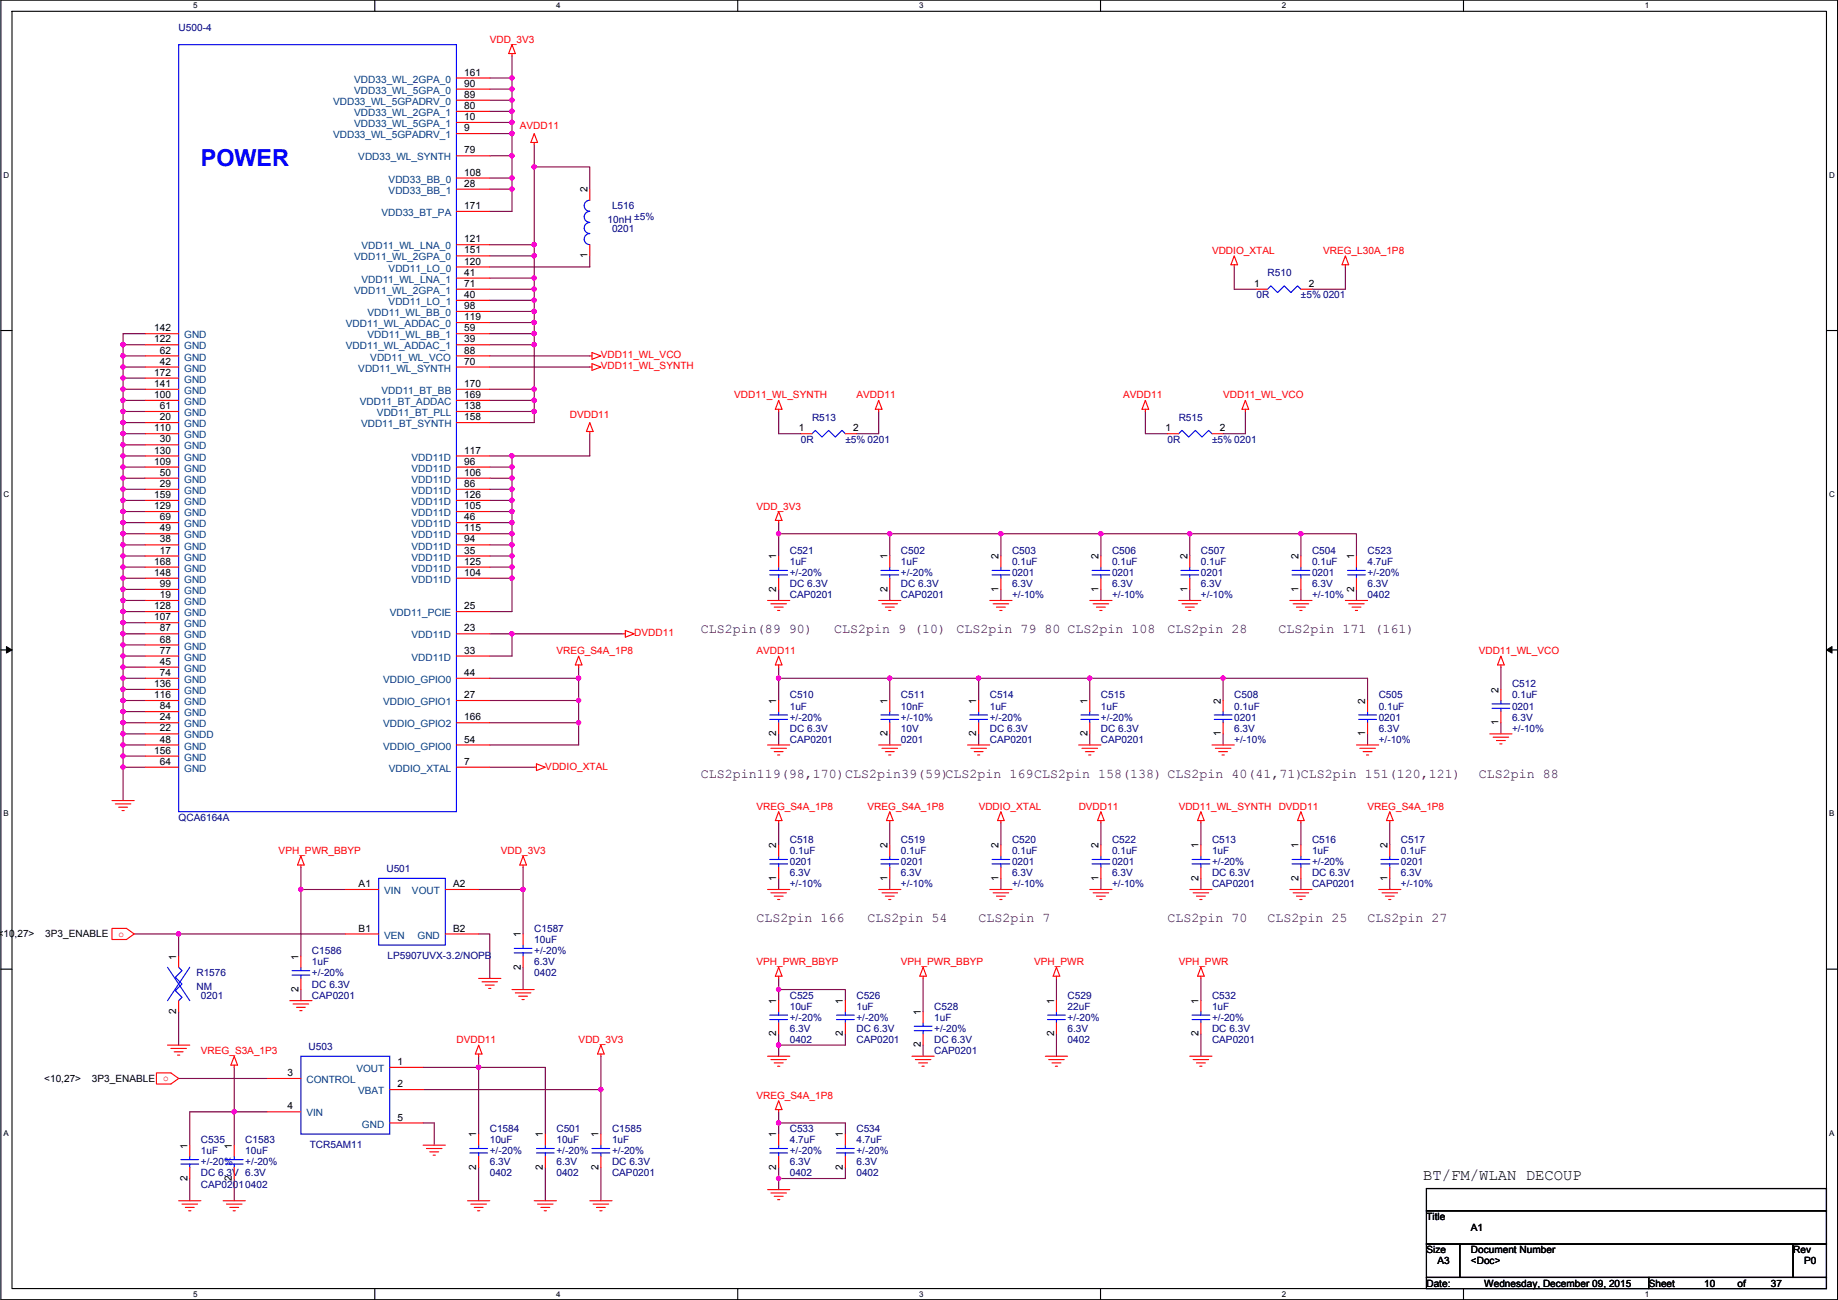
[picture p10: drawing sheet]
<svg xmlns="http://www.w3.org/2000/svg" width="420mm" height="297mm" viewBox="0 0 420 297" stroke-linecap="round" stroke-linejoin="round" font-family="sans-serif">
<defs><g id="words">
<text font-size="5.3" fill="#00f" x="45.9" y="38">POWER</text>
<text font-size="3.6" x="325.3" y="269.5">BT/FM/WLAN DECOUP</text>
<g font-size="3" fill="#400040">
<text x="160.2" y="144.7">CLS2pin(89 90)</text>
<text x="190.7" y="144.7">CLS2pin 9 (10)</text>
<text x="218.6" y="144.7">CLS2pin 79 80 CLS2pin 108</text>
<text x="266.9" y="144.7">CLS2pin 28</text>
<text x="292.3" y="144.7">CLS2pin 171 (161)</text>
<text x="160.2" y="177.7">CLS2pin119(98,170)CLS2pin39(59)CLS2pin 169CLS2pin 158(138) CLS2pin 40(41,71)CLS2pin 151(120,121)</text>
<text x="338" y="177.7">CLS2pin 88</text>
<text x="172.9" y="210.7">CLS2pin 166</text>
<text x="198.3" y="210.7">CLS2pin 54</text>
<text x="223.7" y="210.7">CLS2pin 7</text>
<text x="266.9" y="210.7">CLS2pin 70</text>
<text x="289.8" y="210.7">CLS2pin 25</text>
<text x="312.6" y="210.7">CLS2pin 27</text>
</g>
<g font-size="2.3" fill="#000080">
<text x="40.8" y="7.2">U500-4</text>
<text x="139.9" y="47.8">L516</text>
<text x="138.9" y="50.9">10nH ±5%</text>
<text x="139.9" y="52.9">0201</text>
<text x="289.8" y="63.1">R510</text>
<text x="287.2" y="68.2">0R</text>
<text x="297.4" y="68.2">±5% 0201</text>
<text x="183.1" y="101.2">0R</text>
<text x="185.6" y="96.1">R513</text>
<text x="193.2" y="101.2">±5% 0201</text>
<text x="266.9" y="101.2">0R</text>
<text x="269.4" y="96.1">R515</text>
<text x="277.1" y="101.2">±5% 0201</text>
<text x="180.5" y="126.6">C521</text>
<text x="180.5" y="129.1">1uF</text>
<text x="180.5" y="131.7">+/-20%</text>
<text x="205.9" y="126.6">C502</text>
<text x="205.9" y="129.1">1uF</text>
<text x="205.9" y="131.7">+/-20%</text>
<text x="231.3" y="126.6">C503</text>
<text x="231.3" y="129.1">0.1uF</text>
<text x="231.3" y="131.7">0201</text>
<text x="254.2" y="126.6">C506</text>
<text x="254.2" y="129.1">0.1uF</text>
<text x="254.2" y="131.7">0201</text>
<text x="274.5" y="126.6">C507</text>
<text x="274.5" y="129.1">0.1uF</text>
<text x="274.5" y="131.7">0201</text>
<text x="299.9" y="126.6">C504</text>
<text x="299.9" y="129.1">0.1uF</text>
<text x="299.9" y="131.7">0201</text>
<text x="312.6" y="126.6">C523</text>
<text x="312.6" y="129.1">4.7uF</text>
<text x="312.6" y="131.7">+/-20%</text>
<text x="180.5" y="136.7">CAP0201</text>
<text x="180.5" y="134.2">DC 6.3V</text>
<text x="205.9" y="136.7">CAP0201</text>
<text x="205.9" y="134.2">DC 6.3V</text>
<text x="231.3" y="136.7">+/-10%</text>
<text x="231.3" y="134.2">6.3V</text>
<text x="254.2" y="136.7">+/-10%</text>
<text x="254.2" y="134.2">6.3V</text>
<text x="274.5" y="136.7">+/-10%</text>
<text x="274.5" y="134.2">6.3V</text>
<text x="299.9" y="136.7">+/-10%</text>
<text x="299.9" y="134.2">6.3V</text>
<text x="312.6" y="136.7">0402</text>
<text x="312.6" y="134.2">6.3V</text>
<text x="180.5" y="159.6">C510</text>
<text x="205.9" y="159.6">C511</text>
<text x="226.3" y="159.6">C514</text>
<text x="251.7" y="159.6">C515</text>
<text x="282.1" y="159.6">C508</text>
<text x="315.2" y="159.6">C505</text>
<text x="345.6" y="157.1">C512</text>
<text x="345.6" y="159.6">0.1uF</text>
<text x="180.5" y="162.1">1uF</text>
<text x="180.5" y="167.2">DC 6.3V</text>
<text x="180.5" y="164.7">+/-20%</text>
<text x="205.9" y="162.1">10nF</text>
<text x="205.9" y="167.2">10V</text>
<text x="205.9" y="164.7">+/-10%</text>
<text x="226.3" y="162.1">1uF</text>
<text x="226.3" y="167.2">DC 6.3V</text>
<text x="226.3" y="164.7">+/-20%</text>
<text x="251.7" y="162.1">1uF</text>
<text x="251.7" y="167.2">DC 6.3V</text>
<text x="251.7" y="164.7">+/-20%</text>
<text x="282.1" y="162.1">0.1uF</text>
<text x="282.1" y="164.7">0201</text>
<text x="282.1" y="167.2">6.3V</text>
<text x="315.2" y="162.1">0.1uF</text>
<text x="315.2" y="164.7">0201</text>
<text x="315.2" y="167.2">6.3V</text>
<text x="345.6" y="167.2">+/-10%</text>
<text x="345.6" y="162.1">0201</text>
<text x="345.6" y="164.7">6.3V</text>
<text x="180.5" y="169.8">CAP0201</text>
<text x="205.9" y="169.8">0201</text>
<text x="226.3" y="169.8">CAP0201</text>
<text x="251.7" y="169.8">CAP0201</text>
<text x="282.1" y="169.8">+/-10%</text>
<text x="315.2" y="169.8">+/-10%</text>
<text x="40.8" y="187.5">QCA6164A</text>
<text x="180.5" y="192.6">C518</text>
<text x="180.5" y="195.2">0.1uF</text>
<text x="180.5" y="197.7">0201</text>
<text x="205.9" y="192.6">C519</text>
<text x="205.9" y="195.2">0.1uF</text>
<text x="205.9" y="197.7">0201</text>
<text x="231.3" y="192.6">C520</text>
<text x="231.3" y="195.2">0.1uF</text>
<text x="231.3" y="197.7">0201</text>
<text x="254.2" y="192.6">C522</text>
<text x="254.2" y="195.2">0.1uF</text>
<text x="254.2" y="197.7">0201</text>
<text x="277.1" y="192.6">C513</text>
<text x="277.1" y="195.2">1uF</text>
<text x="277.1" y="197.7">+/-20%</text>
<text x="299.9" y="192.6">C516</text>
<text x="299.9" y="195.2">1uF</text>
<text x="299.9" y="197.7">+/-20%</text>
<text x="320.2" y="192.6">C517</text>
<text x="320.2" y="195.2">0.1uF</text>
<text x="320.2" y="197.7">0201</text>
<text x="88.3" y="199.2">U501</text>
<text x="180.5" y="200.2">6.3V</text>
<text x="180.5" y="202.8">+/-10%</text>
<text x="205.9" y="200.2">6.3V</text>
<text x="205.9" y="202.8">+/-10%</text>
<text x="231.3" y="200.2">6.3V</text>
<text x="231.3" y="202.8">+/-10%</text>
<text x="254.2" y="200.2">6.3V</text>
<text x="254.2" y="202.8">+/-10%</text>
<text x="277.1" y="202.8">CAP0201</text>
<text x="277.1" y="200.2">DC 6.3V</text>
<text x="299.9" y="202.8">CAP0201</text>
<text x="299.9" y="200.2">DC 6.3V</text>
<text x="320.2" y="200.2">6.3V</text>
<text x="320.2" y="202.8">+/-10%</text>
<text x="122.1" y="212.9">C1587</text>
<text x="122.1" y="215.5">10uF</text>
<text x="71.3" y="218">C1586</text>
<text x="71.3" y="220.6">1uF</text>
<text x="88.6" y="219">LP5907UVX-3.2/NOPB</text>
<text x="122.1" y="220.6">6.3V</text>
<text x="122.1" y="218">+/-20%</text>
<text x="44.9" y="223.1">R1576</text>
<text x="44.9" y="226.1">NM</text>
<text x="71.3" y="225.6">DC 6.3V</text>
<text x="71.3" y="223.1">+/-20%</text>
<text x="122.1" y="223.1">0402</text>
<text x="45.9" y="228.2">0201</text>
<text x="71.3" y="228.2">CAP0201</text>
<text x="180.5" y="228.2">C525</text>
<text x="180.5" y="230.7">10uF</text>
<text x="180.5" y="233.3">+/-20%</text>
<text x="195.8" y="228.2">C526</text>
<text x="195.8" y="230.7">1uF</text>
<text x="195.8" y="233.3">+/-20%</text>
<text x="213.6" y="230.7">C528</text>
<text x="213.6" y="233.3">1uF</text>
<text x="244" y="228.2">C529</text>
<text x="244" y="230.7">22uF</text>
<text x="244" y="233.3">+/-20%</text>
<text x="277.1" y="228.2">C532</text>
<text x="277.1" y="230.7">1uF</text>
<text x="277.1" y="233.3">+/-20%</text>
<text x="70.6" y="239.9">U503</text>
<text x="180.5" y="238.3">0402</text>
<text x="180.5" y="235.8">6.3V</text>
<text x="195.8" y="238.3">CAP0201</text>
<text x="195.8" y="235.8">DC 6.3V</text>
<text x="213.6" y="238.3">DC 6.3V</text>
<text x="213.6" y="235.8">+/-20%</text>
<text x="244" y="238.3">0402</text>
<text x="244" y="235.8">6.3V</text>
<text x="277.1" y="238.3">CAP0201</text>
<text x="277.1" y="235.8">DC 6.3V</text>
<text x="213.6" y="240.9">CAP0201</text>
<text x="45.9" y="261.2">C535</text>
<text x="45.9" y="263.7">1uF</text>
<text x="56.1" y="261.2">C1583</text>
<text x="56.1" y="263.7">10uF</text>
<text x="70.8" y="262.2">TCR5AM11</text>
<text x="112" y="258.7">C1584</text>
<text x="112" y="261.2">10uF</text>
<text x="112" y="263.7">+/-20%</text>
<text x="127.2" y="258.7">C501</text>
<text x="127.2" y="261.2">10uF</text>
<text x="127.2" y="263.7">+/-20%</text>
<text x="139.9" y="258.7">C1585</text>
<text x="139.9" y="261.2">1uF</text>
<text x="139.9" y="263.7">+/-20%</text>
<text x="180.5" y="258.7">C533</text>
<text x="180.5" y="261.2">4.7uF</text>
<text x="180.5" y="263.7">+/-20%</text>
<text x="195.8" y="258.7">C534</text>
<text x="195.8" y="261.2">4.7uF</text>
<text x="195.8" y="263.7">+/-20%</text>
<text x="45.9" y="268.8">DC 6.3V 6.3V</text>
<text x="45.9" y="266.3">+/-20%</text>
<text x="56.1" y="266.3">+/-20%</text>
<text x="112" y="268.8">0402</text>
<text x="112" y="266.3">6.3V</text>
<text x="127.2" y="268.8">0402</text>
<text x="127.2" y="266.3">6.3V</text>
<text x="139.9" y="268.8">CAP0201</text>
<text x="139.9" y="266.3">DC 6.3V</text>
<text x="180.5" y="268.8">0402</text>
<text x="180.5" y="266.3">6.3V</text>
<text x="195.8" y="268.8">0402</text>
<text x="195.8" y="266.3">6.3V</text>
<text x="45.9" y="271.4">CAP02010402</text>
</g>
<g font-size="2.3" fill="#f00">
<text x="112" y="9.7">VDD_3V3</text>
<text x="118.8" y="29.5">AVDD11</text>
<text x="277.1" y="58">VDDIO_XTAL</text>
<text x="302.5" y="58">VREG_L30A_1P8</text>
<text x="137.4" y="81.9">VDD11_WL_VCO</text>
<text x="137.4" y="84.4">VDD11_WL_SYNTH</text>
<text x="130.2" y="95.6">DVDD11</text>
<text x="167.8" y="91">VDD11_WL_SYNTH</text>
<text x="195.8" y="91">AVDD11</text>
<text x="256.7" y="91">AVDD11</text>
<text x="279.6" y="91">VDD11_WL_VCO</text>
<text x="172.9" y="116.4">VDD_3V3</text>
<text x="127.2" y="149.4">VREG_S4A_1P8</text>
<text x="145" y="145.4">DVDD11</text>
<text x="172.9" y="149.4">AVDD11</text>
<text x="338" y="149.4">VDD11_WL_VCO</text>
<text x="124.7" y="175.9">VDDIO_XTAL</text>
<text x="172.9" y="185">VREG_S4A_1P8</text>
<text x="198.3" y="185">VREG_S4A_1P8</text>
<text x="223.7" y="185">VDDIO_XTAL</text>
<text x="246.6" y="185">DVDD11</text>
<text x="269.4" y="185">VDD11_WL_SYNTH</text>
<text x="292.3" y="185">DVDD11</text>
<text x="312.6" y="185">VREG_S4A_1P8</text>
<text x="63.7" y="195.2">VPH_PWR_BBYP</text>
<text x="114.5" y="195.2">VDD_3V3</text>
<text x="27.1" y="214">o</text>
<text x="172.9" y="220.6">VPH_PWR_BBYP</text>
<text x="205.9" y="220.6">VPH_PWR_BBYP</text>
<text x="236.4" y="220.6">VPH_PWR</text>
<text x="269.4" y="220.6">VPH_PWR</text>
<text x="104.3" y="238.3">DVDD11</text>
<text x="132.3" y="238.3">VDD_3V3</text>
<text x="45.9" y="240.9">VREG_S3A_1P3</text>
<text x="37.3" y="247">o</text>
<text x="172.9" y="251">VREG_S4A_1P8</text>
</g>
<g font-size="2.3">
<text x="106.1" y="17.3">161</text>
<text x="106.1" y="19.8">90</text>
<text x="106.1" y="22.4">89</text>
<text x="106.1" y="27.4">10</text>
<text x="106.1" y="24.9">80</text>
<text x="106.1" y="30">9</text>
<text x="106.1" y="35.1">79</text>
<text x="106.1" y="40.1">108</text>
<text x="106.1" y="47.8">171</text>
<text x="106.1" y="42.7">28</text>
<text x="134.3" y="44" transform="rotate(-90 134.3 44)">2</text>
<text x="106.1" y="55.4">121</text>
<text x="106.1" y="57.9">151</text>
<text x="134.3" y="59" transform="rotate(-90 134.3 59)">1</text>
<text x="106.1" y="60.5">120</text>
<text x="106.1" y="63">41</text>
<text x="106.1" y="65.5">71</text>
<text x="286.7" y="65.5">1</text>
<text x="299.2" y="65.5">2</text>
<text x="106.1" y="68.1">40</text>
<text x="106.1" y="70.6">98</text>
<text x="35.3" y="75.7">142</text>
<text x="106.1" y="73.2">119</text>
<text x="106.1" y="75.7">59</text>
<text x="35.3" y="78.2">122</text>
<text x="36.5" y="80.8">62</text>
<text x="36.5" y="83.3">42</text>
<text x="106.1" y="78.2">39</text>
<text x="106.1" y="80.8">88</text>
<text x="106.1" y="83.3">70</text>
<text x="35.3" y="85.9">172</text>
<text x="35.3" y="88.4">141</text>
<text x="106.1" y="88.4">170</text>
<text x="35.3" y="90.9">100</text>
<text x="36.5" y="93.5">61</text>
<text x="106.1" y="93.5">138</text>
<text x="106.1" y="90.9">169</text>
<text x="35.3" y="98.6">110</text>
<text x="36.5" y="96">20</text>
<text x="36.5" y="101.1">30</text>
<text x="106.1" y="96">158</text>
<text x="182.6" y="98.6">1</text>
<text x="195" y="98.6">2</text>
<text x="266.4" y="98.6">1</text>
<text x="278.8" y="98.6">2</text>
<text x="35.3" y="103.6">130</text>
<text x="35.3" y="106.2">109</text>
<text x="106.1" y="106.2">96</text>
<text x="106.1" y="103.6">117</text>
<text x="35.3" y="113.8">159</text>
<text x="36.5" y="111.3">29</text>
<text x="36.5" y="108.7">50</text>
<text x="106.1" y="111.3">86</text>
<text x="106.1" y="108.7">106</text>
<text x="106.1" y="113.8">126</text>
<text x="35.3" y="116.3">129</text>
<text x="36.5" y="118.9">69</text>
<text x="106.1" y="116.3">105</text>
<text x="106.1" y="118.9">46</text>
<text x="36.5" y="121.4">49</text>
<text x="36.5" y="124">38</text>
<text x="106.1" y="124">94</text>
<text x="106.1" y="121.4">115</text>
<text x="35.3" y="129">168</text>
<text x="35.3" y="131.6">148</text>
<text x="36.5" y="126.5">17</text>
<text x="106.1" y="126.5">35</text>
<text x="106.1" y="131.6">104</text>
<text x="106.1" y="129">125</text>
<text x="177.5" y="127.8" transform="rotate(-90 177.5 127.8)">1</text>
<text x="202.9" y="127.8" transform="rotate(-90 202.9 127.8)">1</text>
<text x="228.3" y="127.8" transform="rotate(-90 228.3 127.8)">2</text>
<text x="251.1" y="127.8" transform="rotate(-90 251.1 127.8)">2</text>
<text x="271.4" y="127.8" transform="rotate(-90 271.4 127.8)">2</text>
<text x="296.8" y="127.8" transform="rotate(-90 296.8 127.8)">2</text>
<text x="309.5" y="127.8" transform="rotate(-90 309.5 127.8)">1</text>
<text x="36.5" y="134.1">99</text>
<text x="36.5" y="136.7">19</text>
<text x="177.5" y="135.2" transform="rotate(-90 177.5 135.2)">2</text>
<text x="202.9" y="135.2" transform="rotate(-90 202.9 135.2)">2</text>
<text x="228.3" y="135.2" transform="rotate(-90 228.3 135.2)">1</text>
<text x="251.1" y="135.2" transform="rotate(-90 251.1 135.2)">1</text>
<text x="271.4" y="135.2" transform="rotate(-90 271.4 135.2)">1</text>
<text x="296.8" y="135.2" transform="rotate(-90 296.8 135.2)">1</text>
<text x="309.5" y="135.2" transform="rotate(-90 309.5 135.2)">2</text>
<text x="35.3" y="139.2">128</text>
<text x="35.3" y="141.7">107</text>
<text x="106.1" y="139.2">25</text>
<text x="36.5" y="144.3">87</text>
<text x="36.5" y="146.8">68</text>
<text x="36.5" y="149.4">77</text>
<text x="106.1" y="144.3">23</text>
<text x="106.1" y="149.4">33</text>
<text x="36.5" y="151.9">45</text>
<text x="36.5" y="154.4">74</text>
<text x="106.1" y="154.4">44</text>
<text x="35.3" y="157">136</text>
<text x="35.3" y="159.5">116</text>
<text x="106.1" y="159.5">27</text>
<text x="177.5" y="160.8" transform="rotate(-90 177.5 160.8)">1</text>
<text x="202.9" y="160.8" transform="rotate(-90 202.9 160.8)">1</text>
<text x="223.2" y="160.8" transform="rotate(-90 223.2 160.8)">1</text>
<text x="248.6" y="160.8" transform="rotate(-90 248.6 160.8)">1</text>
<text x="279.1" y="160.8" transform="rotate(-90 279.1 160.8)">2</text>
<text x="312.1" y="160.8" transform="rotate(-90 312.1 160.8)">2</text>
<text x="342.6" y="158.3" transform="rotate(-90 342.6 158.3)">2</text>
<text x="36.5" y="164.6">24</text>
<text x="36.5" y="167.1">22</text>
<text x="36.5" y="162.1">84</text>
<text x="106.1" y="164.6">166</text>
<text x="342.6" y="165.7" transform="rotate(-90 342.6 165.7)">1</text>
<text x="35.3" y="172.2">156</text>
<text x="36.5" y="169.7">48</text>
<text x="106.1" y="169.7">54</text>
<text x="177.5" y="168.2" transform="rotate(-90 177.5 168.2)">2</text>
<text x="202.9" y="168.2" transform="rotate(-90 202.9 168.2)">2</text>
<text x="223.2" y="168.2" transform="rotate(-90 223.2 168.2)">2</text>
<text x="248.6" y="168.2" transform="rotate(-90 248.6 168.2)">2</text>
<text x="279.1" y="168.2" transform="rotate(-90 279.1 168.2)">1</text>
<text x="312.1" y="168.2" transform="rotate(-90 312.1 168.2)">1</text>
<text x="36.5" y="174.8">64</text>
<text x="106.1" y="174.8">7</text>
<text x="177.5" y="193.8" transform="rotate(-90 177.5 193.8)">2</text>
<text x="202.9" y="193.8" transform="rotate(-90 202.9 193.8)">2</text>
<text x="228.3" y="193.8" transform="rotate(-90 228.3 193.8)">2</text>
<text x="251.1" y="193.8" transform="rotate(-90 251.1 193.8)">2</text>
<text x="274" y="193.8" transform="rotate(-90 274 193.8)">1</text>
<text x="296.8" y="193.8" transform="rotate(-90 296.8 193.8)">1</text>
<text x="317.2" y="193.8" transform="rotate(-90 317.2 193.8)">2</text>
<text x="82" y="202.7">A1</text>
<text x="103.6" y="202.7">A2</text>
<text x="177.5" y="201.2" transform="rotate(-90 177.5 201.2)">1</text>
<text x="202.9" y="201.2" transform="rotate(-90 202.9 201.2)">1</text>
<text x="228.3" y="201.2" transform="rotate(-90 228.3 201.2)">1</text>
<text x="251.1" y="201.2" transform="rotate(-90 251.1 201.2)">1</text>
<text x="274" y="201.2" transform="rotate(-90 274 201.2)">2</text>
<text x="296.8" y="201.2" transform="rotate(-90 296.8 201.2)">2</text>
<text x="317.2" y="201.2" transform="rotate(-90 317.2 201.2)">1</text>
<text x="-.6" y="214.2">&lt;10,27&gt;</text>
<text x="10.4" y="214.2">3P3_ENABLE</text>
<text x="82" y="212.9">B1</text>
<text x="103.6" y="212.9">B2</text>
<text x="119" y="214.2" transform="rotate(-90 119 214.2)">1</text>
<text x="40.3" y="219.2" transform="rotate(-90 40.3 219.2)">1</text>
<text x="68.2" y="219.2" transform="rotate(-90 68.2 219.2)">1</text>
<text x="119" y="221.5" transform="rotate(-90 119 221.5)">2</text>
<text x="68.2" y="226.6" transform="rotate(-90 68.2 226.6)">2</text>
<text x="40.3" y="231.7" transform="rotate(-90 40.3 231.7)">2</text>
<text x="177.5" y="229.4" transform="rotate(-90 177.5 229.4)">1</text>
<text x="192.7" y="229.4" transform="rotate(-90 192.7 229.4)">1</text>
<text x="210.5" y="231.9" transform="rotate(-90 210.5 231.9)">1</text>
<text x="241" y="229.4" transform="rotate(-90 241 229.4)">1</text>
<text x="274" y="229.4" transform="rotate(-90 274 229.4)">1</text>
<text x="177.5" y="236.8" transform="rotate(-90 177.5 236.8)">2</text>
<text x="192.7" y="236.8" transform="rotate(-90 192.7 236.8)">2</text>
<text x="210.5" y="239.3" transform="rotate(-90 210.5 239.3)">2</text>
<text x="241" y="236.8" transform="rotate(-90 241 236.8)">2</text>
<text x="274" y="236.8" transform="rotate(-90 274 236.8)">2</text>
<text x="65.7" y="245.9">3</text>
<text x="90.9" y="243.3">1</text>
<text x="10.1" y="247.2">&lt;10,27&gt;</text>
<text x="21" y="247.2">3P3_ENABLE</text>
<text x="90.9" y="248.4">2</text>
<text x="65.7" y="253.5">4</text>
<text x="90.9" y="256">5</text>
<text x="42.8" y="262.4" transform="rotate(-90 42.8 262.4)">1</text>
<text x="53" y="262.4" transform="rotate(-90 53 262.4)">1</text>
<text x="108.9" y="259.9" transform="rotate(-90 108.9 259.9)">1</text>
<text x="124.1" y="259.9" transform="rotate(-90 124.1 259.9)">1</text>
<text x="136.8" y="259.9" transform="rotate(-90 136.8 259.9)">1</text>
<text x="177.5" y="259.9" transform="rotate(-90 177.5 259.9)">1</text>
<text x="192.7" y="259.9" transform="rotate(-90 192.7 259.9)">1</text>
<text x="42.8" y="269.8" transform="rotate(-90 42.8 269.8)">2</text>
<text x="53" y="269.8" transform="rotate(-90 53 269.8)">2</text>
<text x="108.9" y="267.3" transform="rotate(-90 108.9 267.3)">2</text>
<text x="124.1" y="267.3" transform="rotate(-90 124.1 267.3)">2</text>
<text x="136.8" y="267.3" transform="rotate(-90 136.8 267.3)">2</text>
<text x="177.5" y="267.3" transform="rotate(-90 177.5 267.3)">2</text>
<text x="192.7" y="267.3" transform="rotate(-90 192.7 267.3)">2</text>
<text x="326.1" y="278.7">Title</text>
<text x="336.2" y="281.3">A1</text>
<text x="326.1" y="286.3">Size</text>
<text x="336.2" y="286.3">Document Number</text>
<text x="409.9" y="286.3">Rev</text>
<text x="326.1" y="294">Date:</text>
<text x="328.6" y="288.9">A3</text>
<text x="336.2" y="288.9">&lt;Doc&gt;</text>
<text x="339.3" y="294">Wednesday, December 09, 2015</text>
<text x="376.9" y="294">Sheet</text>
<text x="389.6" y="294">10</text>
<text x="397.2" y="294">of</text>
<text x="404.8" y="294">37</text>
<text x="412.4" y="288.9">P0</text>
</g>
<g font-size="2.3" fill="#004080">
<text x="76.1" y="24">VDD33_WL_5GPADRV_0</text>
<text x="81" y="21.4">VDD33_WL_5GPA_0</text>
<text x="81" y="18.9">VDD33_WL_2GPA_0</text>
<text x="81" y="29">VDD33_WL_5GPA_1</text>
<text x="81" y="26.5">VDD33_WL_2GPA_1</text>
<text x="76.1" y="31.6">VDD33_WL_5GPADRV_1</text>
<text x="81.9" y="36.7">VDD33_WL_SYNTH</text>
<text x="88.8" y="41.7">VDD33_BB_0</text>
<text x="88.8" y="44.3">VDD33_BB_1</text>
<text x="87.2" y="49.4">VDD33_BT_PA</text>
<text x="81" y="59.5">VDD11_WL_2GPA_0</text>
<text x="82.6" y="57">VDD11_WL_LNA_0</text>
<text x="82.6" y="64.6">VDD11_WL_LNA_1</text>
<text x="88.8" y="62.1">VDD11_LO_0</text>
<text x="81" y="67.1">VDD11_WL_2GPA_1</text>
<text x="88.8" y="69.7">VDD11_LO_1</text>
<text x="42.1" y="77.3">GND</text>
<text x="79.1" y="74.8">VDD11_WL_ADDAC_0</text>
<text x="84" y="72.2">VDD11_WL_BB_0</text>
<text x="84" y="77.3">VDD11_WL_BB_1</text>
<text x="42.1" y="79.8">GND</text>
<text x="42.1" y="82.4">GND</text>
<text x="79.1" y="79.8">VDD11_WL_ADDAC_1</text>
<text x="84.7" y="82.4">VDD11_WL_VCO</text>
<text x="42.1" y="84.9">GND</text>
<text x="42.1" y="87.5">GND</text>
<text x="81.9" y="84.9">VDD11_WL_SYNTH</text>
<text x="42.1" y="90">GND</text>
<text x="42.1" y="92.5">GND</text>
<text x="42.1" y="95.1">GND</text>
<text x="82.2" y="92.5">VDD11_BT_ADDAC</text>
<text x="86.2" y="95.1">VDD11_BT_PLL</text>
<text x="87.2" y="90">VDD11_BT_BB</text>
<text x="42.1" y="97.6">GND</text>
<text x="42.1" y="100.2">GND</text>
<text x="82.5" y="97.6">VDD11_BT_SYNTH</text>
<text x="42.1" y="102.7">GND</text>
<text x="42.1" y="105.2">GND</text>
<text x="42.1" y="107.8">GND</text>
<text x="94.1" y="107.8">VDD11D</text>
<text x="94.1" y="105.2">VDD11D</text>
<text x="42.1" y="112.9">GND</text>
<text x="42.1" y="110.3">GND</text>
<text x="94.1" y="112.9">VDD11D</text>
<text x="94.1" y="110.3">VDD11D</text>
<text x="42.1" y="117.9">GND</text>
<text x="42.1" y="115.4">GND</text>
<text x="94.1" y="117.9">VDD11D</text>
<text x="94.1" y="115.4">VDD11D</text>
<text x="42.1" y="120.5">GND</text>
<text x="42.1" y="123">GND</text>
<text x="42.1" y="125.6">GND</text>
<text x="94.1" y="125.6">VDD11D</text>
<text x="94.1" y="123">VDD11D</text>
<text x="94.1" y="120.5">VDD11D</text>
<text x="42.1" y="128.1">GND</text>
<text x="42.1" y="130.6">GND</text>
<text x="94.1" y="128.1">VDD11D</text>
<text x="94.1" y="130.6">VDD11D</text>
<text x="42.1" y="133.2">GND</text>
<text x="42.1" y="135.7">GND</text>
<text x="94.1" y="133.2">VDD11D</text>
<text x="42.1" y="140.8">GND</text>
<text x="42.1" y="143.3">GND</text>
<text x="42.1" y="138.3">GND</text>
<text x="89.1" y="140.8">VDD11_PCIE</text>
<text x="42.1" y="145.9">GND</text>
<text x="42.1" y="148.4">GND</text>
<text x="94.1" y="145.9">VDD11D</text>
<text x="42.1" y="151">GND</text>
<text x="42.1" y="153.5">GND</text>
<text x="94.1" y="151">VDD11D</text>
<text x="42.1" y="156">GND</text>
<text x="42.1" y="158.6">GND</text>
<text x="42.1" y="161.1">GND</text>
<text x="87.6" y="161.1">VDDIO_GPIO1</text>
<text x="87.6" y="156">VDDIO_GPIO0</text>
<text x="42.1" y="166.2">GND</text>
<text x="42.1" y="163.7">GND</text>
<text x="87.6" y="166.2">VDDIO_GPIO2</text>
<text x="42.1" y="173.8">GND</text>
<text x="42.1" y="171.3">GND</text>
<text x="42.1" y="168.7">GNDD</text>
<text x="87.6" y="171.3">VDDIO_GPIO0</text>
<text x="42.1" y="176.4">GND</text>
<text x="88.9" y="176.4">VDDIO_XTAL</text>
<text x="87.8" y="204.3">VIN</text>
<text x="94.2" y="204.3">VOUT</text>
<text x="87.8" y="214.5">VEN</text>
<text x="95.5" y="214.5">GND</text>
<text x="81.5" y="244.9">VOUT</text>
<text x="70.1" y="247.5">CONTROL</text>
<text x="81.9" y="250">VBAT</text>
<text x="70.1" y="255.1">VIN</text>
<text x="82.8" y="257.6">GND</text>
</g>
<g font-size="1.8">
<text x="44.2" y="1.9">5</text>
<text x="127.1" y="1.9">4</text>
<text x="210.1" y="1.9">3</text>
<text x="293" y="1.9">2</text>
<text x="376" y="1.9">1</text>
<text x=".8" y="40.6">D</text>
<text x="418.2" y="40.6">D</text>
<text x=".8" y="113.6">C</text>
<text x="418.2" y="113.6">C</text>
<text x=".8" y="186.6">B</text>
<text x="418.2" y="186.6">B</text>
<text x=".8" y="259.5">A</text>
<text x="418.2" y="259.5">A</text>
<text x="44.2" y="296.3">5</text>
<text x="127.1" y="296.3">4</text>
<text x="210.1" y="296.3">3</text>
<text x="293" y="296.3">2</text>
<text x="376" y="296.3">1</text>
</g>
</g></defs>
<path d="M.2 0h419.9v297h-419.9zM2.7 2.6h414.8v291.8h-414.8z" fill="none" stroke="#000" stroke-width=".25"/>
<g fill="#fff">
<path d="M44.2 .3h1v2h-1z"/>
<path d="M44.2 294.7h1v2h-1z"/>
</g>
<path d="M85.7 0v2.6M85.7 294.4v2.6" fill="none" stroke="#000" stroke-width=".25"/>
<g fill="#fff">
<path d="M127.1 .3h1v2h-1z"/>
<path d="M127.1 294.7h1v2h-1z"/>
</g>
<path d="M168.6 0v2.6M168.6 294.4v2.6" fill="none" stroke="#000" stroke-width=".25"/>
<g fill="#fff">
<path d="M210.1 .3h1v2h-1z"/>
<path d="M210.1 294.7h1v2h-1z"/>
</g>
<path d="M251.6 0v2.6M251.6 294.4v2.6" fill="none" stroke="#000" stroke-width=".25"/>
<g fill="#fff">
<path d="M293 .3h1v2h-1z"/>
<path d="M293 294.7h1v2h-1z"/>
</g>
<path d="M334.5 0v2.6M334.5 294.4v2.6" fill="none" stroke="#000" stroke-width=".25"/>
<g fill="#fff">
<path d="M376 .3h1v2h-1z"/>
<path d="M376 294.7h1v2h-1z"/>
<path d="M.8 39h1.3v2h-1.3z"/>
<path d="M418.2 39h1.2v2h-1.2z"/>
<path d="M.8 112h1.3v2h-1.3z"/>
<path d="M418.2 112h1.2v2h-1.2z"/>
</g>
<path d="M.2 75.5h2.5M417.5 75.5h2.6" fill="none" stroke="#000" stroke-width=".25"/>
<g fill="#fff">
<path d="M.8 185h1.2v1.9h-1.2z"/>
<path d="M418.2 185h1.1v1.9h-1.1z"/>
</g>
<path d="M.2 148.5h2.5M417.5 148.5h2.6" fill="none" stroke="#000" stroke-width=".25"/>
<path d="M1.5 147.7l1.2 .8-1.2 .7zM417.5 148.5l1.3-.8v1.5z" fill="#000"/>
<path d="M1.5 147.7l1.2 .8-1.2 .7zM417.5 148.5l1.3-.8v1.5z" fill="none" stroke="#000" stroke-width=".23"/>
<g fill="#fff">
<path d="M.8 257.9h1.2v2h-1.2z"/>
<path d="M418.2 257.9h1.1v2h-1.1z"/>
</g>
<path d="M.2 221.4h2.5M417.5 221.4h2.6" fill="none" stroke="#000" stroke-width=".25"/>
<path d="M33.2 76.2h-5.1v2.6" fill="none" stroke="#800040" stroke-width=".25"/>
<circle cx="28.1" cy="78.8" r=".49" fill="#f0f"/>
<circle cx="28.1" cy="78.8" r=".49" fill="none" stroke="#f0f" stroke-width=".25"/>
<path d="M28.1 175.3h5.1" fill="none" stroke="#800040" stroke-width=".25"/>
<circle cx="28.1" cy="175.3" r=".49" fill="#f0f"/>
<circle cx="28.1" cy="175.3" r=".49" fill="none" stroke="#f0f" stroke-width=".25"/>
<path d="M28.1 175.3v7.6M28.1 172.8h5.1" fill="none" stroke="#800040" stroke-width=".25"/>
<circle cx="28.1" cy="172.7" r=".49" fill="#f0f"/>
<circle cx="28.1" cy="172.7" r=".49" fill="none" stroke="#f0f" stroke-width=".25"/>
<path d="M28.1 172.8v2.5M28.1 170.2h5.1" fill="none" stroke="#800040" stroke-width=".25"/>
<circle cx="28.1" cy="170.2" r=".49" fill="#f0f"/>
<circle cx="28.1" cy="170.2" r=".49" fill="none" stroke="#f0f" stroke-width=".25"/>
<path d="M33.2 167.7h-5.1v5.1" fill="none" stroke="#800040" stroke-width=".25"/>
<circle cx="28.1" cy="167.7" r=".49" fill="#f0f"/>
<circle cx="28.1" cy="167.7" r=".49" fill="none" stroke="#f0f" stroke-width=".25"/>
<path d="M28.1 165.1h5.1" fill="none" stroke="#800040" stroke-width=".25"/>
<circle cx="28.1" cy="165.1" r=".49" fill="#f0f"/>
<circle cx="28.1" cy="165.1" r=".49" fill="none" stroke="#f0f" stroke-width=".25"/>
<path d="M28.1 165.1v2.6M28.1 162.6h5.1" fill="none" stroke="#800040" stroke-width=".25"/>
<circle cx="28.1" cy="162.6" r=".49" fill="#f0f"/>
<circle cx="28.1" cy="162.6" r=".49" fill="none" stroke="#f0f" stroke-width=".25"/>
<path d="M28.1 162.6v2.5M28.1 160.1h5.1" fill="none" stroke="#800040" stroke-width=".25"/>
<circle cx="28.1" cy="160" r=".49" fill="#f0f"/>
<circle cx="28.1" cy="160" r=".49" fill="none" stroke="#f0f" stroke-width=".25"/>
<path d="M28.1 157.5h5.1M28.1 160.1v2.5" fill="none" stroke="#800040" stroke-width=".25"/>
<circle cx="28.1" cy="157.5" r=".49" fill="#f0f"/>
<circle cx="28.1" cy="157.5" r=".49" fill="none" stroke="#f0f" stroke-width=".25"/>
<path d="M28.1 157.5v2.6M28.1 155h5.1" fill="none" stroke="#800040" stroke-width=".25"/>
<circle cx="28.1" cy="155" r=".49" fill="#f0f"/>
<circle cx="28.1" cy="155" r=".49" fill="none" stroke="#f0f" stroke-width=".25"/>
<path d="M28.1 152.4v5.1M28.1 152.4h5.1M33.2 149.9h-5.1v2.5" fill="none" stroke="#800040" stroke-width=".25"/>
<circle cx="28.1" cy="152.4" r=".49" fill="#f0f"/>
<circle cx="28.1" cy="152.4" r=".49" fill="none" stroke="#f0f" stroke-width=".25"/>
<circle cx="28.1" cy="149.9" r=".49" fill="#f0f"/>
<circle cx="28.1" cy="149.9" r=".49" fill="none" stroke="#f0f" stroke-width=".25"/>
<path d="M28.1 147.4h5.1" fill="none" stroke="#800040" stroke-width=".25"/>
<circle cx="28.1" cy="147.3" r=".49" fill="#f0f"/>
<circle cx="28.1" cy="147.3" r=".49" fill="none" stroke="#f0f" stroke-width=".25"/>
<path d="M28.1 147.4v2.5M28.1 144.8h5.1" fill="none" stroke="#800040" stroke-width=".25"/>
<circle cx="28.1" cy="144.8" r=".49" fill="#f0f"/>
<circle cx="28.1" cy="144.8" r=".49" fill="none" stroke="#f0f" stroke-width=".25"/>
<path d="M28.1 144.8v2.6M28.1 142.3h5.1" fill="none" stroke="#800040" stroke-width=".25"/>
<circle cx="28.1" cy="142.3" r=".49" fill="#f0f"/>
<circle cx="28.1" cy="142.3" r=".49" fill="none" stroke="#f0f" stroke-width=".25"/>
<path d="M28.1 139.7h5.1" fill="none" stroke="#800040" stroke-width=".25"/>
<circle cx="28.1" cy="139.7" r=".49" fill="#f0f"/>
<circle cx="28.1" cy="139.7" r=".49" fill="none" stroke="#f0f" stroke-width=".25"/>
<path d="M28.1 137.2h5.1" fill="none" stroke="#800040" stroke-width=".25"/>
<circle cx="28.1" cy="137.2" r=".49" fill="#f0f"/>
<circle cx="28.1" cy="137.2" r=".49" fill="none" stroke="#f0f" stroke-width=".25"/>
<path d="M28.1 134.7h5.1" fill="none" stroke="#800040" stroke-width=".25"/>
<circle cx="28.1" cy="134.6" r=".49" fill="#f0f"/>
<circle cx="28.1" cy="134.6" r=".49" fill="none" stroke="#f0f" stroke-width=".25"/>
<path d="M28.1 132.1h5.1" fill="none" stroke="#800040" stroke-width=".25"/>
<circle cx="28.1" cy="132.1" r=".49" fill="#f0f"/>
<circle cx="28.1" cy="132.1" r=".49" fill="none" stroke="#f0f" stroke-width=".25"/>
<path d="M28.1 129.6h5.1" fill="none" stroke="#800040" stroke-width=".25"/>
<circle cx="28.1" cy="129.6" r=".49" fill="#f0f"/>
<circle cx="28.1" cy="129.6" r=".49" fill="none" stroke="#f0f" stroke-width=".25"/>
<path d="M28.1 127h5.1" fill="none" stroke="#800040" stroke-width=".25"/>
<circle cx="28.1" cy="127" r=".49" fill="#f0f"/>
<circle cx="28.1" cy="127" r=".49" fill="none" stroke="#f0f" stroke-width=".25"/>
<path d="M28.1 124.5h5.1" fill="none" stroke="#800040" stroke-width=".25"/>
<circle cx="28.1" cy="124.5" r=".49" fill="#f0f"/>
<circle cx="28.1" cy="124.5" r=".49" fill="none" stroke="#f0f" stroke-width=".25"/>
<path d="M28.1 124.5v20.3M28.1 122h5.1" fill="none" stroke="#800040" stroke-width=".25"/>
<circle cx="28.1" cy="121.9" r=".49" fill="#f0f"/>
<circle cx="28.1" cy="121.9" r=".49" fill="none" stroke="#f0f" stroke-width=".25"/>
<path d="M28.1 119.4h5.1" fill="none" stroke="#800040" stroke-width=".25"/>
<circle cx="28.1" cy="119.4" r=".49" fill="#f0f"/>
<circle cx="28.1" cy="119.4" r=".49" fill="none" stroke="#f0f" stroke-width=".25"/>
<path d="M28.1 116.9h5.1" fill="none" stroke="#800040" stroke-width=".25"/>
<circle cx="28.1" cy="116.9" r=".49" fill="#f0f"/>
<circle cx="28.1" cy="116.9" r=".49" fill="none" stroke="#f0f" stroke-width=".25"/>
<path d="M28.1 114.3h5.1M28.1 111.8h5.1M28.1 109.3h5.1" fill="none" stroke="#800040" stroke-width=".25"/>
<circle cx="28.1" cy="109.2" r=".49" fill="#f0f"/>
<circle cx="28.1" cy="109.2" r=".49" fill="none" stroke="#f0f" stroke-width=".25"/>
<path d="M28.1 106.7h5.1" fill="none" stroke="#800040" stroke-width=".25"/>
<circle cx="28.1" cy="106.7" r=".49" fill="#f0f"/>
<circle cx="28.1" cy="106.7" r=".49" fill="none" stroke="#f0f" stroke-width=".25"/>
<path d="M28.1 104.2h5.1" fill="none" stroke="#800040" stroke-width=".25"/>
<circle cx="28.1" cy="104.2" r=".49" fill="#f0f"/>
<circle cx="28.1" cy="104.2" r=".49" fill="none" stroke="#f0f" stroke-width=".25"/>
<path d="M28.1 104.2v10.1" fill="none" stroke="#800040" stroke-width=".25"/>
<circle cx="28.1" cy="114.3" r=".49" fill="#f0f"/>
<circle cx="28.1" cy="114.3" r=".49" fill="none" stroke="#f0f" stroke-width=".25"/>
<circle cx="28.1" cy="111.8" r=".49" fill="#f0f"/>
<circle cx="28.1" cy="111.8" r=".49" fill="none" stroke="#f0f" stroke-width=".25"/>
<path d="M28.1 114.3v10.2M28.1 101.6h5.1" fill="none" stroke="#800040" stroke-width=".25"/>
<circle cx="28.1" cy="101.6" r=".49" fill="#f0f"/>
<circle cx="28.1" cy="101.6" r=".49" fill="none" stroke="#f0f" stroke-width=".25"/>
<path d="M28.1 99.1h5.1" fill="none" stroke="#800040" stroke-width=".25"/>
<circle cx="28.1" cy="99.1" r=".49" fill="#f0f"/>
<circle cx="28.1" cy="99.1" r=".49" fill="none" stroke="#f0f" stroke-width=".25"/>
<path d="M28.1 96.6h5.1" fill="none" stroke="#800040" stroke-width=".25"/>
<circle cx="28.1" cy="96.5" r=".49" fill="#f0f"/>
<circle cx="28.1" cy="96.5" r=".49" fill="none" stroke="#f0f" stroke-width=".25"/>
<path d="M28.1 94h5.1M28.1 91.5h5.1" fill="none" stroke="#800040" stroke-width=".25"/>
<circle cx="28.1" cy="91.5" r=".49" fill="#f0f"/>
<circle cx="28.1" cy="91.5" r=".49" fill="none" stroke="#f0f" stroke-width=".25"/>
<path d="M28.1 88.9h5.1" fill="none" stroke="#800040" stroke-width=".25"/>
<circle cx="28.1" cy="88.9" r=".49" fill="#f0f"/>
<circle cx="28.1" cy="88.9" r=".49" fill="none" stroke="#f0f" stroke-width=".25"/>
<path d="M28.1 86.4h5.1" fill="none" stroke="#800040" stroke-width=".25"/>
<circle cx="28.1" cy="86.4" r=".49" fill="#f0f"/>
<circle cx="28.1" cy="86.4" r=".49" fill="none" stroke="#f0f" stroke-width=".25"/>
<path d="M28.1 83.9h5.1" fill="none" stroke="#800040" stroke-width=".25"/>
<circle cx="28.1" cy="83.8" r=".49" fill="#f0f"/>
<circle cx="28.1" cy="83.8" r=".49" fill="none" stroke="#f0f" stroke-width=".25"/>
<path d="M28.1 83.9v12.7" fill="none" stroke="#800040" stroke-width=".25"/>
<circle cx="28.1" cy="94" r=".49" fill="#f0f"/>
<circle cx="28.1" cy="94" r=".49" fill="none" stroke="#f0f" stroke-width=".25"/>
<path d="M28.1 96.6v7.6M28.1 81.3h5.1" fill="none" stroke="#800040" stroke-width=".25"/>
<circle cx="28.1" cy="81.3" r=".49" fill="#f0f"/>
<circle cx="28.1" cy="81.3" r=".49" fill="none" stroke="#f0f" stroke-width=".25"/>
<path d="M112 17.8h5M112 20.4h5v2.5h-5M33.2 78.8h-5.1v5.1" fill="none" stroke="#800040" stroke-width=".25"/>
<circle cx="117" cy="22.9" r=".49" fill="#f0f"/>
<circle cx="117" cy="22.9" r=".49" fill="none" stroke="#f0f" stroke-width=".25"/>
<circle cx="117" cy="20.3" r=".49" fill="#f0f"/>
<circle cx="117" cy="20.3" r=".49" fill="none" stroke="#f0f" stroke-width=".25"/>
<path d="M112 25.4h5v2.6" fill="none" stroke="#800040" stroke-width=".25"/>
<circle cx="117" cy="25.4" r=".49" fill="#f0f"/>
<circle cx="117" cy="25.4" r=".49" fill="none" stroke="#f0f" stroke-width=".25"/>
<path d="M112 28h5M112 30.5h5M112 35.6h5M112 43.2h5" fill="none" stroke="#800040" stroke-width=".25"/>
<circle cx="117" cy="43.2" r=".49" fill="#f0f"/>
<circle cx="117" cy="43.2" r=".49" fill="none" stroke="#f0f" stroke-width=".25"/>
<path d="M112 40.7h5M112 55.9h10.1v2.6" fill="none" stroke="#800040" stroke-width=".25"/>
<circle cx="122.1" cy="58.4" r=".49" fill="#f0f"/>
<circle cx="122.1" cy="58.4" r=".49" fill="none" stroke="#f0f" stroke-width=".25"/>
<path d="M112 58.5h10.1M112 63.5h10.1v2.6" fill="none" stroke="#800040" stroke-width=".25"/>
<circle cx="122.1" cy="66.1" r=".49" fill="#f0f"/>
<circle cx="122.1" cy="66.1" r=".49" fill="none" stroke="#f0f" stroke-width=".25"/>
<circle cx="122.1" cy="63.5" r=".49" fill="#f0f"/>
<circle cx="122.1" cy="63.5" r=".49" fill="none" stroke="#f0f" stroke-width=".25"/>
<path d="M112 66.1h10.1v2.5h-10.1M112 71.2h10.1v2.5h-10.1M112 76.2h10.1v2.6" fill="none" stroke="#800040" stroke-width=".25"/>
<circle cx="122.1" cy="78.8" r=".49" fill="#f0f"/>
<circle cx="122.1" cy="78.8" r=".49" fill="none" stroke="#f0f" stroke-width=".25"/>
<circle cx="122.1" cy="76.2" r=".49" fill="#f0f"/>
<circle cx="122.1" cy="76.2" r=".49" fill="none" stroke="#f0f" stroke-width=".25"/>
<path d="M112 78.8h10.1M112 81.3h22.8M112 83.9h22.8M112 88.9h10.1" fill="none" stroke="#800040" stroke-width=".25"/>
<circle cx="122.1" cy="88.9" r=".49" fill="#f0f"/>
<circle cx="122.1" cy="88.9" r=".49" fill="none" stroke="#f0f" stroke-width=".25"/>
<path d="M122.1 88.9v2.6h-10.1" fill="none" stroke="#800040" stroke-width=".25"/>
<circle cx="122.1" cy="91.5" r=".49" fill="#f0f"/>
<circle cx="122.1" cy="91.5" r=".49" fill="none" stroke="#f0f" stroke-width=".25"/>
<path d="M112 94h10.1v2.6" fill="none" stroke="#800040" stroke-width=".25"/>
<circle cx="122.1" cy="94" r=".49" fill="#f0f"/>
<circle cx="122.1" cy="94" r=".49" fill="none" stroke="#f0f" stroke-width=".25"/>
<path d="M112 96.6h10.1M112 104.2h5v2.5M112 106.7h5M117 106.7v2.6M112 132.1h5" fill="none" stroke="#800040" stroke-width=".25"/>
<circle cx="117" cy="109.2" r=".49" fill="#f0f"/>
<circle cx="117" cy="109.2" r=".49" fill="none" stroke="#f0f" stroke-width=".25"/>
<circle cx="117" cy="106.7" r=".49" fill="#f0f"/>
<circle cx="117" cy="106.7" r=".49" fill="none" stroke="#f0f" stroke-width=".25"/>
<path d="M112 109.3h5v2.5M112 111.8h5M117 111.8v2.5" fill="none" stroke="#800040" stroke-width=".25"/>
<circle cx="117" cy="114.3" r=".49" fill="#f0f"/>
<circle cx="117" cy="114.3" r=".49" fill="none" stroke="#f0f" stroke-width=".25"/>
<circle cx="117" cy="111.8" r=".49" fill="#f0f"/>
<circle cx="117" cy="111.8" r=".49" fill="none" stroke="#f0f" stroke-width=".25"/>
<path d="M112 114.3h5v2.6M112 116.9h5M117 116.9v2.5" fill="none" stroke="#800040" stroke-width=".25"/>
<circle cx="117" cy="119.4" r=".49" fill="#f0f"/>
<circle cx="117" cy="119.4" r=".49" fill="none" stroke="#f0f" stroke-width=".25"/>
<circle cx="117" cy="116.9" r=".49" fill="#f0f"/>
<circle cx="117" cy="116.9" r=".49" fill="none" stroke="#f0f" stroke-width=".25"/>
<path d="M112 119.4h5v2.6" fill="none" stroke="#800040" stroke-width=".25"/>
<circle cx="117" cy="121.9" r=".49" fill="#f0f"/>
<circle cx="117" cy="121.9" r=".49" fill="none" stroke="#f0f" stroke-width=".25"/>
<path d="M112 122h5v2.5M112 124.5h5M117 124.5v2.5" fill="none" stroke="#800040" stroke-width=".25"/>
<circle cx="117" cy="127" r=".49" fill="#f0f"/>
<circle cx="117" cy="127" r=".49" fill="none" stroke="#f0f" stroke-width=".25"/>
<circle cx="117" cy="124.5" r=".49" fill="#f0f"/>
<circle cx="117" cy="124.5" r=".49" fill="none" stroke="#f0f" stroke-width=".25"/>
<path d="M112 127h5v2.6M112 129.6h5M117 129.6v2.5" fill="none" stroke="#800040" stroke-width=".25"/>
<circle cx="117" cy="129.6" r=".49" fill="#f0f"/>
<circle cx="117" cy="129.6" r=".49" fill="none" stroke="#f0f" stroke-width=".25"/>
<path d="M117 104.2h17.8" fill="none" stroke="#800040" stroke-width=".25"/>
<circle cx="117" cy="104.2" r=".49" fill="#f0f"/>
<circle cx="117" cy="104.2" r=".49" fill="none" stroke="#f0f" stroke-width=".25"/>
<path d="M112 139.7h5M112 144.8h5M117 144.8v5.1h-5M117 144.8h25.4" fill="none" stroke="#800040" stroke-width=".25"/>
<circle cx="117" cy="144.8" r=".49" fill="#f0f"/>
<circle cx="117" cy="144.8" r=".49" fill="none" stroke="#f0f" stroke-width=".25"/>
<g fill="none" stroke="#800040" stroke-width=".25">
<path d="M282.1 61v5.1h5.1M307.5 61v5.1h-7.6M178 94v5.1h5.1M200.9 94v5.1h-5.1M261.8 94v5.1h5.1M284.7 94v5.1h-5.1M178 119.4v2.6M178 134.7v2.5M203.4 134.7v2.5M203.4 122v5M228.8 122v5M228.8 134.7v2.5"/>
<path d="M251.7 122v5M251.7 134.7v2.5M272 122v5M272 134.7v2.5M297.4 134.7v2.5M297.4 127v-5h12.7v5M310.1 134.7v2.5M178 152.4v2.6M203.4 155v5.1M223.7 155v5.1M249.1 155v5.1M279.6 155v5.1"/>
<path d="M312.6 155v5.1M343.1 152.4v5.1M112 175.3h10.1M178 167.7v2.5M203.4 167.7v2.5M223.7 167.7v2.5M249.1 167.7v2.5M279.6 167.7v2.5M312.6 167.7v2.5M343.1 165.1v2.6M178 188v5.1M203.4 188v5.1"/>
<path d="M228.8 188v5.1M251.7 188v5.1M274.5 188v5.1M297.4 188v5.1M317.7 188v5.1M178 200.7v2.5M203.4 200.7v2.5M228.8 200.7v2.5M251.7 200.7v2.5M274.5 200.7v2.5M297.4 200.7v2.5M317.7 200.7v2.5"/>
<path d="M178 236.3v2.5h15.2v-2.5"/>
</g>
<circle cx="178" cy="238.8" r=".49" fill="#f0f"/>
<circle cx="178" cy="238.8" r=".49" fill="none" stroke="#f0f" stroke-width=".25"/>
<path d="M178 238.8v2.5M178 223.6v2.5" fill="none" stroke="#800040" stroke-width=".25"/>
<circle cx="178" cy="226.1" r=".49" fill="#f0f"/>
<circle cx="178" cy="226.1" r=".49" fill="none" stroke="#f0f" stroke-width=".25"/>
<path d="M178 228.6v-2.5h15.2v2.5M211 238.8v2.5M211 223.6v7.6M241.5 236.3v5M241.5 223.6v5M274.5 236.3v5M274.5 223.6v5M178 266.7v2.6M178 269.3v2.5M178 269.3h15.2" fill="none" stroke="#800040" stroke-width=".25"/>
<circle cx="178" cy="269.3" r=".49" fill="#f0f"/>
<circle cx="178" cy="269.3" r=".49" fill="none" stroke="#f0f" stroke-width=".25"/>
<path d="M178 254v2.6M178 256.6v2.5M178 256.6h15.2M193.2 266.7v2.6" fill="none" stroke="#800040" stroke-width=".25"/>
<circle cx="178" cy="256.6" r=".49" fill="#f0f"/>
<circle cx="178" cy="256.6" r=".49" fill="none" stroke="#f0f" stroke-width=".25"/>
<path d="M68.8 203.2v15.3M193.2 256.6v2.5" fill="none" stroke="#800040" stroke-width=".25"/>
<circle cx="68.8" cy="203.2" r=".49" fill="#f0f"/>
<circle cx="68.8" cy="203.2" r=".49" fill="none" stroke="#f0f" stroke-width=".25"/>
<path d="M68.8 198.2v5h10.1M119.6 198.2v5M40.8 213.4h38.1M68.8 226.1v2.5M119.6 221v5.1" fill="none" stroke="#800040" stroke-width=".25"/>
<circle cx="40.8" cy="213.4" r=".49" fill="#f0f"/>
<circle cx="40.8" cy="213.4" r=".49" fill="none" stroke="#f0f" stroke-width=".25"/>
<path d="M30.7 213.4h10.1v5.1M40.8 231.2v7.6M53.5 254h7.7" fill="none" stroke="#800040" stroke-width=".25"/>
<circle cx="53.5" cy="254" r=".49" fill="#f0f"/>
<circle cx="53.5" cy="254" r=".49" fill="none" stroke="#f0f" stroke-width=".25"/>
<path d="M40.8 246.4h20.4M53.5 243.9v10.1M96.7 243.9h12.7M53.5 269.3v5.1" fill="none" stroke="#800040" stroke-width=".25"/>
<circle cx="109.4" cy="243.9" r=".49" fill="#f0f"/>
<circle cx="109.4" cy="243.9" r=".49" fill="none" stroke="#f0f" stroke-width=".25"/>
<path d="M96.7 249h40.7M109.4 241.3v17.8M109.4 266.7v7.7" fill="none" stroke="#800040" stroke-width=".25"/>
<circle cx="137.3" cy="248.9" r=".49" fill="#f0f"/>
<circle cx="137.3" cy="248.9" r=".49" fill="none" stroke="#f0f" stroke-width=".25"/>
<path d="M117 12.7v7.7M112 48.3h5M96.7 256.6h2.6v5.1M137.4 241.3v17.8M137.4 266.7v7.7" fill="none" stroke="#800040" stroke-width=".25"/>
<circle cx="117" cy="17.8" r=".49" fill="#f0f"/>
<circle cx="117" cy="17.8" r=".49" fill="none" stroke="#f0f" stroke-width=".25"/>
<path d="M117 28v2.5" fill="none" stroke="#800040" stroke-width=".25"/>
<circle cx="117" cy="28" r=".49" fill="#f0f"/>
<circle cx="117" cy="28" r=".49" fill="none" stroke="#f0f" stroke-width=".25"/>
<circle cx="117" cy="30.5" r=".49" fill="#f0f"/>
<circle cx="117" cy="30.5" r=".49" fill="none" stroke="#f0f" stroke-width=".25"/>
<path d="M117 30.5v10.2" fill="none" stroke="#800040" stroke-width=".25"/>
<circle cx="117" cy="35.6" r=".49" fill="#f0f"/>
<circle cx="117" cy="35.6" r=".49" fill="none" stroke="#f0f" stroke-width=".25"/>
<circle cx="117" cy="40.7" r=".49" fill="#f0f"/>
<circle cx="117" cy="40.7" r=".49" fill="none" stroke="#f0f" stroke-width=".25"/>
<path d="M117 22.9v2.5M122.1 33.1v5M117 40.7v7.6M122.1 58.5v5M122.1 68.6v2.6" fill="none" stroke="#800040" stroke-width=".25"/>
<circle cx="122.1" cy="71.1" r=".49" fill="#f0f"/>
<circle cx="122.1" cy="71.1" r=".49" fill="none" stroke="#f0f" stroke-width=".25"/>
<circle cx="122.1" cy="68.6" r=".49" fill="#f0f"/>
<circle cx="122.1" cy="68.6" r=".49" fill="none" stroke="#f0f" stroke-width=".25"/>
<path d="M122.1 73.7v2.5" fill="none" stroke="#800040" stroke-width=".25"/>
<circle cx="122.1" cy="73.7" r=".49" fill="#f0f"/>
<circle cx="122.1" cy="73.7" r=".49" fill="none" stroke="#f0f" stroke-width=".25"/>
<path d="M122.1 78.8v10.1M122.1 91.5v2.5M117 132.1v7.6" fill="none" stroke="#800040" stroke-width=".25"/>
<circle cx="117" cy="132.1" r=".49" fill="#f0f"/>
<circle cx="117" cy="132.1" r=".49" fill="none" stroke="#f0f" stroke-width=".25"/>
<path d="M134.8 99.1v5.1M272 122h25.4" fill="none" stroke="#800040" stroke-width=".25"/>
<circle cx="297.4" cy="121.9" r=".49" fill="#f0f"/>
<circle cx="297.4" cy="121.9" r=".49" fill="none" stroke="#f0f" stroke-width=".25"/>
<path d="M251.7 122h20.3" fill="none" stroke="#800040" stroke-width=".25"/>
<circle cx="272" cy="121.9" r=".49" fill="#f0f"/>
<circle cx="272" cy="121.9" r=".49" fill="none" stroke="#f0f" stroke-width=".25"/>
<circle cx="251.6" cy="121.9" r=".49" fill="#f0f"/>
<circle cx="251.6" cy="121.9" r=".49" fill="none" stroke="#f0f" stroke-width=".25"/>
<path d="M203.4 122h48.3" fill="none" stroke="#800040" stroke-width=".25"/>
<circle cx="228.8" cy="121.9" r=".49" fill="#f0f"/>
<circle cx="228.8" cy="121.9" r=".49" fill="none" stroke="#f0f" stroke-width=".25"/>
<circle cx="203.4" cy="121.9" r=".49" fill="#f0f"/>
<circle cx="203.4" cy="121.9" r=".49" fill="none" stroke="#f0f" stroke-width=".25"/>
<path d="M178 122h25.4" fill="none" stroke="#800040" stroke-width=".25"/>
<circle cx="178" cy="121.9" r=".49" fill="#f0f"/>
<circle cx="178" cy="121.9" r=".49" fill="none" stroke="#f0f" stroke-width=".25"/>
<path d="M178 122v5M178 155h25.4" fill="none" stroke="#800040" stroke-width=".25"/>
<circle cx="178" cy="155" r=".49" fill="#f0f"/>
<circle cx="178" cy="155" r=".49" fill="none" stroke="#f0f" stroke-width=".25"/>
<path d="M203.4 155h20.3" fill="none" stroke="#800040" stroke-width=".25"/>
<circle cx="203.4" cy="155" r=".49" fill="#f0f"/>
<circle cx="203.4" cy="155" r=".49" fill="none" stroke="#f0f" stroke-width=".25"/>
<circle cx="223.7" cy="155" r=".49" fill="#f0f"/>
<circle cx="223.7" cy="155" r=".49" fill="none" stroke="#f0f" stroke-width=".25"/>
<path d="M178 155v5.1M223.7 155h55.9" fill="none" stroke="#800040" stroke-width=".25"/>
<circle cx="279.6" cy="155" r=".49" fill="#f0f"/>
<circle cx="279.6" cy="155" r=".49" fill="none" stroke="#f0f" stroke-width=".25"/>
<circle cx="249.1" cy="155" r=".49" fill="#f0f"/>
<circle cx="249.1" cy="155" r=".49" fill="none" stroke="#f0f" stroke-width=".25"/>
<path d="M279.6 155h33M109.4 203.2h10.2v10.2" fill="none" stroke="#800040" stroke-width=".25"/>
<circle cx="119.6" cy="203.2" r=".49" fill="#f0f"/>
<circle cx="119.6" cy="203.2" r=".49" fill="none" stroke="#f0f" stroke-width=".25"/>
<path d="M112 155h20.3M109.4 213.4h2.6v10.2" fill="none" stroke="#800040" stroke-width=".25"/>
<circle cx="132.3" cy="155" r=".49" fill="#f0f"/>
<circle cx="132.3" cy="155" r=".49" fill="none" stroke="#f0f" stroke-width=".25"/>
<path d="M132.3 152.4v7.7M112 165.1h20.3v5.1h-20.3" fill="none" stroke="#800040" stroke-width=".25"/>
<circle cx="132.3" cy="165.1" r=".49" fill="#f0f"/>
<circle cx="132.3" cy="165.1" r=".49" fill="none" stroke="#f0f" stroke-width=".25"/>
<path d="M112 160.1h20.3" fill="none" stroke="#800040" stroke-width=".25"/>
<circle cx="132.3" cy="160" r=".49" fill="#f0f"/>
<circle cx="132.3" cy="160" r=".49" fill="none" stroke="#f0f" stroke-width=".25"/>
<path d="M134.8 58.5v2.5h-22.8M134.8 43.2v-5.1h-12.7v17.8M132.3 160.1v5M109.4 243.9h15.3v15.2M43.4 261.7v-7.7h10.1v7.7M43.4 269.3v5.1M124.7 266.7v7.7" fill="none" stroke="#800040" stroke-width=".25"/>
<circle cx="122.1" cy="38.1" r=".49" fill="#f0f"/>
<circle cx="122.1" cy="38.1" r=".49" fill="none" stroke="#f0f" stroke-width=".25"/>
<circle cx="122.1" cy="55.9" r=".49" fill="#f0f"/>
<circle cx="122.1" cy="55.9" r=".49" fill="none" stroke="#f0f" stroke-width=".25"/>
<g fill="none" stroke="#f00" stroke-width=".25">
<path d="M104.3 17.8h7.7M117 10.2l.8 2h-1.5zM117 12.2v.5M104.3 20.4h7.7M104.3 28h7.7M104.3 25.4h7.7M104.3 30.5h7.7M104.3 22.9h7.7M104.3 35.6h7.7M122.1 30.5l.8 2.1h-1.5zM122.1 32.6v.5M104.3 48.3h7.7"/>
<path d="M104.3 40.7h7.7M104.3 43.2h7.7M104.3 55.9h7.7M104.3 58.5h7.7M134.8 55.9v2.6M134.8 43.2v2.6M282.1 58.5l.8 2h-1.5zM307.5 58.5l.8 2h-1.5zM33.2 76.2h7.6M33.2 78.8h7.6M104.3 61h7.7M104.3 71.2h7.7"/>
<path d="M104.3 73.7h7.7M104.3 63.5h7.7M104.3 66.1h7.7M104.3 68.6h7.7M104.3 78.8h7.7M104.3 76.2h7.7M282.1 60.5v.5M287.2 66.1h2.6M297.4 66.1h2.5M307.5 60.5v.5M33.2 81.3h7.6M33.2 83.9h7.6"/>
<path d="M33.2 86.4h7.6M33.2 88.9h7.6M33.2 91.5h7.6M33.2 94h7.6M33.2 96.6h7.6M33.2 99.1h7.6M104.3 96.6h7.7M104.3 81.3h7.7M104.3 83.9h7.7M104.3 88.9h7.7M104.3 94h7.7M104.3 91.5h7.7"/>
<path d="M134.8 81.3h.5M134.8 83.9h.5M134.8 96.6l.8 2h-1.5zM134.8 98.6v.5M135.3 80.6l2.1 .7-2.1 .8zM135.3 83.1l2.1 .8-2.1 .7zM178 91.5l.8 2h-1.6zM178 93.5v.5M183.1 99.1h2.5M193.2 99.1h2.6M200.9 91.5l.7 2h-1.5zM200.9 93.5v.5"/>
<path d="M261.8 91.5l.8 2h-1.5zM261.8 93.5v.5M266.9 99.1h2.5M277.1 99.1h2.5M284.7 91.5l.7 2h-1.5zM284.7 93.5v.5M33.2 101.6h7.6M33.2 104.2h7.6M33.2 106.7h7.6M33.2 116.9h7.6M33.2 119.4h7.6M33.2 111.8h7.6"/>
<path d="M33.2 114.3h7.6M33.2 109.3h7.6M104.3 106.7h7.7M104.3 104.2h7.7M104.3 111.8h7.7M104.3 109.3h7.7M104.3 116.9h7.7M104.3 114.3h7.7M104.3 119.4h7.7M178 116.9l.8 2h-1.6zM178 118.9v.5M33.2 122h7.6"/>
<path d="M33.2 124.5h7.6M33.2 127h7.6M33.2 129.6h7.6M33.2 132.1h7.6M33.2 139.7h7.6M33.2 134.7h7.6M33.2 137.2h7.6M104.3 127h7.7M104.3 139.7h7.7M104.3 124.5h7.7M104.3 122h7.7M104.3 132.1h7.7"/>
<path d="M104.3 129.6h7.7M175.5 137.2h5M176.2 138h3.6M177 138.7h2M177.7 139.5h.6M178 127v2.6M178 132.1v2.6M200.9 137.2h5M201.6 138h3.6M202.4 138.7h2M203.1 139.5h.6M203.4 127v2.6"/>
<path d="M203.4 132.1v2.6M226.3 137.2h5M227 138h3.6M227.8 138.7h2M228.5 139.5h.6M228.8 132.1v2.6M228.8 127v2.6M249.1 137.2h5.1M249.9 138h3.5M250.6 138.7h2.1M251.4 139.5h.5M251.7 132.1v2.6"/>
<path d="M251.7 127v2.6M269.4 137.2h5.1M270.2 138h3.6M271 138.7h2M271.7 139.5h.5M272 132.1v2.6M272 127v2.6M294.8 137.2h5.1M295.6 138h3.6M296.4 138.7h2M297.1 139.5h.5M297.4 132.1v2.6"/>
<path d="M297.4 127v2.6M307.5 137.2h5.1M308.3 138h3.6M309.1 138.7h2M309.8 139.5h.5M310.1 127v2.6M310.1 132.1v2.6M33.2 142.3h7.6M33.2 144.8h7.6M33.2 147.4h7.6M33.2 149.9h7.6M33.2 152.4h7.6"/>
<path d="M33.2 155h7.6M33.2 157.5h7.6M104.3 144.8h7.7M104.3 155h7.7M104.3 149.9h7.7M132.3 149.9l.7 2h-1.5zM132.3 151.9v.5M142.4 144.8h.5M142.9 144.1l2.1 .7-2.1 .8zM178 149.9l.8 2h-1.6zM178 151.9v.5M343.1 149.9l.8 2h-1.6z"/>
<path d="M343.1 151.9v.5M343.1 157.5v2.6M33.2 172.8h7.6M33.2 175.3h7.6M33.2 170.2h7.6M33.2 165.1h7.6M33.2 167.7h7.6M33.2 160.1h7.6M33.2 162.6h7.6M104.3 175.3h7.7M104.3 160.1h7.7M104.3 165.1h7.7"/>
<path d="M104.3 170.2h7.7M122.1 175.3h.5M122.6 174.5l2.1 .8-2.1 .8zM175.5 170.2h5M176.2 171h3.6M177 171.7h2M177.7 172.5h.6M178 160.1v2.5M178 165.1v2.6M200.9 170.2h5M201.6 171h3.6M202.4 171.7h2"/>
<path d="M203.1 172.5h.6M203.4 160.1v2.5M203.4 165.1v2.6M221.2 170.2h5.1M221.9 171h3.6M222.7 171.7h2M223.5 172.5h.5M223.7 160.1v2.5M223.7 165.1v2.6M246.6 170.2h5.1M247.3 171h3.6M248.1 171.7h2"/>
<path d="M248.9 172.5h.5M249.1 160.1v2.5M249.1 165.1v2.6M277.1 170.2h5M277.8 171h3.6M278.6 171.7h2M279.3 172.5h.6M279.6 165.1v2.6M279.6 160.1v2.5M310.1 170.2h5.1M310.8 171h3.6M311.6 171.7h2"/>
<path d="M312.4 172.5h.5M312.6 165.1v2.6M312.6 160.1v2.5M340.6 167.7h5M341.3 168.4h3.6M342.1 169.2h2M342.8 170h.6M343.1 162.6v2.5M25.6 182.9h5.1M26.4 183.7h3.5M27.1 184.4h2.1M27.9 185.2h.5"/>
<path d="M68.8 195.6l.7 2.1h-1.5zM68.8 197.7v.5M119.6 195.6l.7 2.1h-1.5zM119.6 197.7v.5M178 185.5l.8 2h-1.6zM178 187.5v.5M178 198.2v2.5M178 193.1v2.5M203.4 185.5l.8 2h-1.6zM203.4 187.5v.5M203.4 198.2v2.5M203.4 193.1v2.5"/>
<path d="M228.8 185.5l.8 2h-1.6zM228.8 187.5v.5M228.8 198.2v2.5M228.8 193.1v2.5M251.7 185.5l.7 2h-1.5zM251.7 187.5v.5M251.7 198.2v2.5M251.7 193.1v2.5M274.5 185.5l.8 2h-1.5zM274.5 187.5v.5M274.5 193.1v2.5M274.5 198.2v2.5"/>
<path d="M297.4 185.5l.7 2h-1.5zM297.4 187.5v.5M297.4 193.1v2.5M297.4 198.2v2.5M317.7 185.5l.8 2h-1.6zM317.7 187.5v.5M317.7 198.2v2.5M317.7 193.1v2.5M25.6 212.1h3.3l1.8 1.3-1.8 1.3h-3.3zM40.8 218.5v2.5M68.8 218.5v2.5M78.9 203.2h7.7"/>
<path d="M78.9 213.4h7.7M101.8 203.2h7.6M101.8 213.4h7.6M119.6 213.4v2.5M119.6 218.5v2.5M175.5 203.2h5M176.2 204h3.6M177 204.8h2M177.7 205.5h.6M200.9 203.2h5M201.6 204h3.6M202.4 204.8h2"/>
<path d="M203.1 205.5h.6M226.3 203.2h5M227 204h3.6M227.8 204.8h2M228.5 205.5h.6M249.1 203.2h5.1M249.9 204h3.5M250.6 204.8h2.1M251.4 205.5h.5M272 203.2h5.1M272.7 204h3.6M273.5 204.8h2"/>
<path d="M274.3 205.5h.5M294.8 203.2h5.1M295.6 204h3.6M296.4 204.8h2M297.1 205.5h.5M315.2 203.2h5M315.9 204h3.6M316.7 204.8h2M317.4 205.5h.6M38.3 238.8h5.1M39.1 239.6h3.5M40.8 228.6v2.6"/>
<path d="M66.2 228.6h5.1M67 229.4h3.6M67.8 230.2h2M68.5 230.9h.5M68.8 223.6v2.5M109.4 238.8l.8 2h-1.5zM109.4 223.6h5.1M110.2 224.3h3.5M110.9 225.1h2.1M111.7 225.8h.5M117 226.1h5.1M117.8 226.9h3.6"/>
<path d="M118.6 227.6h2M119.3 228.4h.5M137.4 238.8l.7 2h-1.5zM178 221l.8 2.1h-1.6zM178 223.1v.5M178 228.6v2.6M178 233.7v2.6M193.2 228.6v2.6M193.2 233.7v2.6M211 221l.8 2.1h-1.5zM211 223.1v.5M211 231.2v2.5"/>
<path d="M211 236.3v2.5M241.5 221l.8 2.1h-1.6zM241.5 223.1v.5M241.5 228.6v2.6M241.5 233.7v2.6M274.5 221l.8 2.1h-1.5zM274.5 223.1v.5M274.5 228.6v2.6M274.5 233.7v2.6M35.8 245.2h3.3l1.7 1.2-1.7 1.3h-3.3zM39.8 240.3h2.1M40.6 241.1h.5"/>
<path d="M53.5 241.3l.8 2.1h-1.5zM53.5 243.4v.5M61.2 246.4h7.6M61.2 254h7.6M89.1 243.9h7.6M89.1 249h7.6M89.1 256.6h7.6M109.4 240.8v.5M109.4 259.1v2.6M124.7 259.1v2.6M137.4 240.8v.5M137.4 259.1v2.6"/>
<path d="M175.5 241.3h5M176.2 242.1h3.6M177 242.9h2M177.7 243.6h.6M178 251.5l.8 2h-1.6zM178 253.5v.5M178 259.1v2.6M193.2 259.1v2.6M208.5 241.3h5.1M209.2 242.1h3.6M210 242.9h2M210.8 243.6h.5"/>
<path d="M239 241.3h5M239.7 242.1h3.6M240.5 242.9h2M241.2 243.6h.6M272 241.3h5.1M272.7 242.1h3.6M273.5 242.9h2M274.3 243.6h.5M40.8 274.4h5.1M41.6 275.1h3.6M42.4 275.9h2M43.1 276.6h.5"/>
<path d="M43.4 261.7v2.5M43.4 266.7v2.6M51 274.4h5.1M51.8 275.1h3.5M52.5 275.9h2.1M53.3 276.6h.5M53.5 261.7v2.5M53.5 266.7v2.6M96.7 261.7h5.1M97.5 262.4h3.5M98.2 263.2h2.1M99 263.9h.5"/>
<path d="M106.9 274.4h5.1M107.6 275.1h3.6M108.4 275.9h2M109.2 276.6h.5M109.4 264.2v2.5M122.1 274.4h5.1M122.9 275.1h3.5M123.6 275.9h2.1M124.4 276.6h.5M124.7 264.2v2.5M134.8 274.4h5.1M135.6 275.1h3.5"/>
<path d="M136.3 275.9h2.1M137.1 276.6h.5M137.4 264.2v2.5M175.5 271.8h5M176.2 272.6h3.6M177 273.3h2M177.7 274.1h.6M178 264.2v2.5M193.2 264.2v2.5"/>
</g>
<path d="M326.1 271.6h91.4v5h-91.4zM326.1 276.6h91.4v7.7h-91.4zM326.1 284.3h7.6v7.6h-7.6zM326.1 291.9h50.8v2.5h-50.8zM333.7 284.3h76.2v7.6h-76.2zM376.9 291.9h40.6v2.5h-40.6zM409.9 284.3h7.6v7.6h-7.6z" fill="none" stroke="#000" stroke-width=".25"/>
<g fill="none" stroke="#00f" stroke-width=".25">
<path d="M40.8 10.2h63.5v175.3h-63.5zM134.8 53.4a1.25 1.25 0 0 0-1.2 1.2 1.25 1.25 0 0 0 1.2 1.3M134.8 50.8a1.25 1.25 0 0 0-1.2 1.3 1.25 1.25 0 0 0 1.2 1.2M134.8 48.3a1.25 1.25 0 0 0-1.2 1.3 1.25 1.25 0 0 0 1.2 1.2M134.8 45.8a1.25 1.25 0 0 0-1.2 1.2 1.25 1.25 0 0 0 1.2 1.3M289.8 66.1l.7-.8 1.5 1.5 1.6-1.5 1.5 1.5 1.5-1.5 .8 .8M185.6 99.1l.8-.8 1.5 1.6 1.5-1.6 1.6 1.6 1.5-1.6 .7 .8M269.4 99.1l.8-.8 1.5 1.6 1.6-1.6 1.5 1.6 1.5-1.6 .8 .8M176 130.3h4M176 131.4h4M178 129.6v.7M178 131.4v.7"/>
<path d="M201.4 130.3h4M201.4 131.4h4M203.4 129.6v.7M203.4 131.4v.7M226.8 131.4h4M226.8 130.3h4M228.8 131.4v.7M228.8 129.6v.7M249.6 131.4h4.1M249.6 130.3h4.1M251.7 131.4v.7M251.7 129.6v.7"/>
<path d="M269.9 131.4h4.1M269.9 130.3h4.1M272 131.4v.7M272 129.6v.7M295.3 131.4h4.1M295.3 130.3h4.1M297.4 131.4v.7M297.4 129.6v.7M308 130.3h4.1M308 131.4h4.1M310.1 129.6v.7M310.1 131.4v.7"/>
<path d="M176 163.4h4M176 164.4h4M178 162.6v.8M178 164.4v.7M201.4 163.4h4M201.4 164.4h4M203.4 162.6v.8M203.4 164.4v.7M221.7 163.4h4.1M221.7 164.4h4.1M223.7 162.6v.8M223.7 164.4v.7"/>
<path d="M247.1 163.4h4.1M247.1 164.4h4.1M249.1 162.6v.8M249.1 164.4v.7M277.6 164.4h4M277.6 163.4h4M279.6 164.4v.7M279.6 162.6v.8M310.6 164.4h4.1M310.6 163.4h4.1M312.6 164.4v.7M312.6 162.6v.8"/>
<path d="M341.1 161.8h4M341.1 160.8h4M343.1 161.8v.8M343.1 160.1v.7M176 197.4h4M176 196.4h4M178 197.4v.8M178 195.6v.8M201.4 197.4h4M201.4 196.4h4M203.4 197.4v.8M203.4 195.6v.8"/>
<path d="M226.8 197.4h4M226.8 196.4h4M228.8 197.4v.8M228.8 195.6v.8M249.6 197.4h4.1M249.6 196.4h4.1M251.7 197.4v.8M251.7 195.6v.8M272.5 196.4h4.1M272.5 197.4h4.1M274.5 195.6v.8M274.5 197.4v.8"/>
<path d="M295.3 196.4h4.1M295.3 197.4h4.1M297.4 195.6v.8M297.4 197.4v.8M315.7 197.4h4M315.7 196.4h4M317.7 197.4v.8M317.7 195.6v.8M86.6 200.7h15.2v15.2h-15.2zM117.5 216.7h4.1M117.5 217.7h4.1M119.6 215.9v.8"/>
<path d="M119.6 217.7v.8M38.3 221l5.1 7.6M40.8 221l.8 .8-1.5 1.5 1.5 1.5-1.5 1.6 1.5 1.5-.8 .7M43.4 221l-5.1 7.6M66.7 221.8h4.1M66.7 222.8h4.1M68.8 221v.8M68.8 222.8v.8M176 231.9h4M176 233h4M178 231.2v.7M178 233v.7"/>
<path d="M191.2 231.9h4.1M191.2 233h4.1M193.2 231.2v.7M193.2 233v.7M209 234.5h4.1M209 235.5h4.1M211 233.7v.8M211 235.5v.8M239.5 231.9h4M239.5 233h4M241.5 231.2v.7M241.5 233v.7"/>
<path d="M272.5 231.9h4.1M272.5 233h4.1M274.5 231.2v.7M274.5 233v.7M68.8 241.3h20.3v17.8h-20.3zM41.3 265h4.1M41.3 266h4.1M43.4 264.2v.8M43.4 266v.7M51.5 265h4.1M51.5 266h4.1M53.5 264.2v.8"/>
<path d="M53.5 266v.7M107.4 262.4h4.1M107.4 263.4h4.1M109.4 261.7v.7M109.4 263.4v.8M122.6 262.4h4.1M122.6 263.4h4.1M124.7 261.7v.7M124.7 263.4v.8M135.3 262.4h4.1M135.3 263.4h4.1M137.4 261.7v.7"/>
<path d="M137.4 263.4v.8M176 262.4h4M176 263.4h4M178 261.7v.7M178 263.4v.8M191.2 262.4h4.1M191.2 263.4h4.1M193.2 261.7v.7M193.2 263.4v.8"/>
</g>
<circle cx="28.1" cy="78.8" r=".49" fill="#f0f"/>
<circle cx="28.1" cy="78.8" r=".49" fill="none" stroke="#f0f" stroke-width=".25"/>
<circle cx="28.1" cy="175.3" r=".49" fill="#f0f"/>
<circle cx="28.1" cy="175.3" r=".49" fill="none" stroke="#f0f" stroke-width=".25"/>
<circle cx="28.1" cy="172.7" r=".49" fill="#f0f"/>
<circle cx="28.1" cy="172.7" r=".49" fill="none" stroke="#f0f" stroke-width=".25"/>
<circle cx="28.1" cy="170.2" r=".49" fill="#f0f"/>
<circle cx="28.1" cy="170.2" r=".49" fill="none" stroke="#f0f" stroke-width=".25"/>
<circle cx="28.1" cy="167.7" r=".49" fill="#f0f"/>
<circle cx="28.1" cy="167.7" r=".49" fill="none" stroke="#f0f" stroke-width=".25"/>
<circle cx="28.1" cy="165.1" r=".49" fill="#f0f"/>
<circle cx="28.1" cy="165.1" r=".49" fill="none" stroke="#f0f" stroke-width=".25"/>
<circle cx="28.1" cy="162.6" r=".49" fill="#f0f"/>
<circle cx="28.1" cy="162.6" r=".49" fill="none" stroke="#f0f" stroke-width=".25"/>
<circle cx="28.1" cy="160" r=".49" fill="#f0f"/>
<circle cx="28.1" cy="160" r=".49" fill="none" stroke="#f0f" stroke-width=".25"/>
<circle cx="28.1" cy="157.5" r=".49" fill="#f0f"/>
<circle cx="28.1" cy="157.5" r=".49" fill="none" stroke="#f0f" stroke-width=".25"/>
<circle cx="28.1" cy="155" r=".49" fill="#f0f"/>
<circle cx="28.1" cy="155" r=".49" fill="none" stroke="#f0f" stroke-width=".25"/>
<circle cx="28.1" cy="152.4" r=".49" fill="#f0f"/>
<circle cx="28.1" cy="152.4" r=".49" fill="none" stroke="#f0f" stroke-width=".25"/>
<circle cx="28.1" cy="149.9" r=".49" fill="#f0f"/>
<circle cx="28.1" cy="149.9" r=".49" fill="none" stroke="#f0f" stroke-width=".25"/>
<circle cx="28.1" cy="147.3" r=".49" fill="#f0f"/>
<circle cx="28.1" cy="147.3" r=".49" fill="none" stroke="#f0f" stroke-width=".25"/>
<circle cx="28.1" cy="144.8" r=".49" fill="#f0f"/>
<circle cx="28.1" cy="144.8" r=".49" fill="none" stroke="#f0f" stroke-width=".25"/>
<circle cx="28.1" cy="142.3" r=".49" fill="#f0f"/>
<circle cx="28.1" cy="142.3" r=".49" fill="none" stroke="#f0f" stroke-width=".25"/>
<circle cx="28.1" cy="139.7" r=".49" fill="#f0f"/>
<circle cx="28.1" cy="139.7" r=".49" fill="none" stroke="#f0f" stroke-width=".25"/>
<circle cx="28.1" cy="137.2" r=".49" fill="#f0f"/>
<circle cx="28.1" cy="137.2" r=".49" fill="none" stroke="#f0f" stroke-width=".25"/>
<circle cx="28.1" cy="134.6" r=".49" fill="#f0f"/>
<circle cx="28.1" cy="134.6" r=".49" fill="none" stroke="#f0f" stroke-width=".25"/>
<circle cx="28.1" cy="132.1" r=".49" fill="#f0f"/>
<circle cx="28.1" cy="132.1" r=".49" fill="none" stroke="#f0f" stroke-width=".25"/>
<circle cx="28.1" cy="129.6" r=".49" fill="#f0f"/>
<circle cx="28.1" cy="129.6" r=".49" fill="none" stroke="#f0f" stroke-width=".25"/>
<circle cx="28.1" cy="127" r=".49" fill="#f0f"/>
<circle cx="28.1" cy="127" r=".49" fill="none" stroke="#f0f" stroke-width=".25"/>
<circle cx="28.1" cy="124.5" r=".49" fill="#f0f"/>
<circle cx="28.1" cy="124.5" r=".49" fill="none" stroke="#f0f" stroke-width=".25"/>
<circle cx="28.1" cy="121.9" r=".49" fill="#f0f"/>
<circle cx="28.1" cy="121.9" r=".49" fill="none" stroke="#f0f" stroke-width=".25"/>
<circle cx="28.1" cy="119.4" r=".49" fill="#f0f"/>
<circle cx="28.1" cy="119.4" r=".49" fill="none" stroke="#f0f" stroke-width=".25"/>
<circle cx="28.1" cy="116.9" r=".49" fill="#f0f"/>
<circle cx="28.1" cy="116.9" r=".49" fill="none" stroke="#f0f" stroke-width=".25"/>
<circle cx="28.1" cy="109.2" r=".49" fill="#f0f"/>
<circle cx="28.1" cy="109.2" r=".49" fill="none" stroke="#f0f" stroke-width=".25"/>
<circle cx="28.1" cy="106.7" r=".49" fill="#f0f"/>
<circle cx="28.1" cy="106.7" r=".49" fill="none" stroke="#f0f" stroke-width=".25"/>
<circle cx="28.1" cy="104.2" r=".49" fill="#f0f"/>
<circle cx="28.1" cy="104.2" r=".49" fill="none" stroke="#f0f" stroke-width=".25"/>
<circle cx="28.1" cy="114.3" r=".49" fill="#f0f"/>
<circle cx="28.1" cy="114.3" r=".49" fill="none" stroke="#f0f" stroke-width=".25"/>
<circle cx="28.1" cy="111.8" r=".49" fill="#f0f"/>
<circle cx="28.1" cy="111.8" r=".49" fill="none" stroke="#f0f" stroke-width=".25"/>
<circle cx="28.1" cy="101.6" r=".49" fill="#f0f"/>
<circle cx="28.1" cy="101.6" r=".49" fill="none" stroke="#f0f" stroke-width=".25"/>
<circle cx="28.1" cy="99.1" r=".49" fill="#f0f"/>
<circle cx="28.1" cy="99.1" r=".49" fill="none" stroke="#f0f" stroke-width=".25"/>
<circle cx="28.1" cy="96.5" r=".49" fill="#f0f"/>
<circle cx="28.1" cy="96.5" r=".49" fill="none" stroke="#f0f" stroke-width=".25"/>
<circle cx="28.1" cy="91.5" r=".49" fill="#f0f"/>
<circle cx="28.1" cy="91.5" r=".49" fill="none" stroke="#f0f" stroke-width=".25"/>
<circle cx="28.1" cy="88.9" r=".49" fill="#f0f"/>
<circle cx="28.1" cy="88.9" r=".49" fill="none" stroke="#f0f" stroke-width=".25"/>
<circle cx="28.1" cy="86.4" r=".49" fill="#f0f"/>
<circle cx="28.1" cy="86.4" r=".49" fill="none" stroke="#f0f" stroke-width=".25"/>
<circle cx="28.1" cy="83.8" r=".49" fill="#f0f"/>
<circle cx="28.1" cy="83.8" r=".49" fill="none" stroke="#f0f" stroke-width=".25"/>
<circle cx="28.1" cy="94" r=".49" fill="#f0f"/>
<circle cx="28.1" cy="94" r=".49" fill="none" stroke="#f0f" stroke-width=".25"/>
<circle cx="28.1" cy="81.3" r=".49" fill="#f0f"/>
<circle cx="28.1" cy="81.3" r=".49" fill="none" stroke="#f0f" stroke-width=".25"/>
<circle cx="117" cy="22.9" r=".49" fill="#f0f"/>
<circle cx="117" cy="22.9" r=".49" fill="none" stroke="#f0f" stroke-width=".25"/>
<circle cx="117" cy="20.3" r=".49" fill="#f0f"/>
<circle cx="117" cy="20.3" r=".49" fill="none" stroke="#f0f" stroke-width=".25"/>
<circle cx="117" cy="25.4" r=".49" fill="#f0f"/>
<circle cx="117" cy="25.4" r=".49" fill="none" stroke="#f0f" stroke-width=".25"/>
<circle cx="117" cy="43.2" r=".49" fill="#f0f"/>
<circle cx="117" cy="43.2" r=".49" fill="none" stroke="#f0f" stroke-width=".25"/>
<circle cx="122.1" cy="58.4" r=".49" fill="#f0f"/>
<circle cx="122.1" cy="58.4" r=".49" fill="none" stroke="#f0f" stroke-width=".25"/>
<circle cx="122.1" cy="66.1" r=".49" fill="#f0f"/>
<circle cx="122.1" cy="66.1" r=".49" fill="none" stroke="#f0f" stroke-width=".25"/>
<circle cx="122.1" cy="63.5" r=".49" fill="#f0f"/>
<circle cx="122.1" cy="63.5" r=".49" fill="none" stroke="#f0f" stroke-width=".25"/>
<circle cx="122.1" cy="78.8" r=".49" fill="#f0f"/>
<circle cx="122.1" cy="78.8" r=".49" fill="none" stroke="#f0f" stroke-width=".25"/>
<circle cx="122.1" cy="76.2" r=".49" fill="#f0f"/>
<circle cx="122.1" cy="76.2" r=".49" fill="none" stroke="#f0f" stroke-width=".25"/>
<circle cx="122.1" cy="88.9" r=".49" fill="#f0f"/>
<circle cx="122.1" cy="88.9" r=".49" fill="none" stroke="#f0f" stroke-width=".25"/>
<circle cx="122.1" cy="91.5" r=".49" fill="#f0f"/>
<circle cx="122.1" cy="91.5" r=".49" fill="none" stroke="#f0f" stroke-width=".25"/>
<circle cx="122.1" cy="94" r=".49" fill="#f0f"/>
<circle cx="122.1" cy="94" r=".49" fill="none" stroke="#f0f" stroke-width=".25"/>
<circle cx="117" cy="109.2" r=".49" fill="#f0f"/>
<circle cx="117" cy="109.2" r=".49" fill="none" stroke="#f0f" stroke-width=".25"/>
<circle cx="117" cy="106.7" r=".49" fill="#f0f"/>
<circle cx="117" cy="106.7" r=".49" fill="none" stroke="#f0f" stroke-width=".25"/>
<circle cx="117" cy="114.3" r=".49" fill="#f0f"/>
<circle cx="117" cy="114.3" r=".49" fill="none" stroke="#f0f" stroke-width=".25"/>
<circle cx="117" cy="111.8" r=".49" fill="#f0f"/>
<circle cx="117" cy="111.8" r=".49" fill="none" stroke="#f0f" stroke-width=".25"/>
<circle cx="117" cy="119.4" r=".49" fill="#f0f"/>
<circle cx="117" cy="119.4" r=".49" fill="none" stroke="#f0f" stroke-width=".25"/>
<circle cx="117" cy="116.9" r=".49" fill="#f0f"/>
<circle cx="117" cy="116.9" r=".49" fill="none" stroke="#f0f" stroke-width=".25"/>
<circle cx="117" cy="121.9" r=".49" fill="#f0f"/>
<circle cx="117" cy="121.9" r=".49" fill="none" stroke="#f0f" stroke-width=".25"/>
<circle cx="117" cy="127" r=".49" fill="#f0f"/>
<circle cx="117" cy="127" r=".49" fill="none" stroke="#f0f" stroke-width=".25"/>
<circle cx="117" cy="124.5" r=".49" fill="#f0f"/>
<circle cx="117" cy="124.5" r=".49" fill="none" stroke="#f0f" stroke-width=".25"/>
<circle cx="117" cy="129.6" r=".49" fill="#f0f"/>
<circle cx="117" cy="129.6" r=".49" fill="none" stroke="#f0f" stroke-width=".25"/>
<circle cx="117" cy="104.2" r=".49" fill="#f0f"/>
<circle cx="117" cy="104.2" r=".49" fill="none" stroke="#f0f" stroke-width=".25"/>
<circle cx="117" cy="144.8" r=".49" fill="#f0f"/>
<circle cx="117" cy="144.8" r=".49" fill="none" stroke="#f0f" stroke-width=".25"/>
<circle cx="178" cy="238.8" r=".49" fill="#f0f"/>
<circle cx="178" cy="238.8" r=".49" fill="none" stroke="#f0f" stroke-width=".25"/>
<circle cx="178" cy="226.1" r=".49" fill="#f0f"/>
<circle cx="178" cy="226.1" r=".49" fill="none" stroke="#f0f" stroke-width=".25"/>
<circle cx="178" cy="269.3" r=".49" fill="#f0f"/>
<circle cx="178" cy="269.3" r=".49" fill="none" stroke="#f0f" stroke-width=".25"/>
<circle cx="178" cy="256.6" r=".49" fill="#f0f"/>
<circle cx="178" cy="256.6" r=".49" fill="none" stroke="#f0f" stroke-width=".25"/>
<circle cx="68.8" cy="203.2" r=".49" fill="#f0f"/>
<circle cx="68.8" cy="203.2" r=".49" fill="none" stroke="#f0f" stroke-width=".25"/>
<circle cx="40.8" cy="213.4" r=".49" fill="#f0f"/>
<circle cx="40.8" cy="213.4" r=".49" fill="none" stroke="#f0f" stroke-width=".25"/>
<circle cx="53.5" cy="254" r=".49" fill="#f0f"/>
<circle cx="53.5" cy="254" r=".49" fill="none" stroke="#f0f" stroke-width=".25"/>
<circle cx="109.4" cy="243.9" r=".49" fill="#f0f"/>
<circle cx="109.4" cy="243.9" r=".49" fill="none" stroke="#f0f" stroke-width=".25"/>
<circle cx="137.3" cy="248.9" r=".49" fill="#f0f"/>
<circle cx="137.3" cy="248.9" r=".49" fill="none" stroke="#f0f" stroke-width=".25"/>
<circle cx="117" cy="17.8" r=".49" fill="#f0f"/>
<circle cx="117" cy="17.8" r=".49" fill="none" stroke="#f0f" stroke-width=".25"/>
<circle cx="117" cy="28" r=".49" fill="#f0f"/>
<circle cx="117" cy="28" r=".49" fill="none" stroke="#f0f" stroke-width=".25"/>
<circle cx="117" cy="30.5" r=".49" fill="#f0f"/>
<circle cx="117" cy="30.5" r=".49" fill="none" stroke="#f0f" stroke-width=".25"/>
<circle cx="117" cy="35.6" r=".49" fill="#f0f"/>
<circle cx="117" cy="35.6" r=".49" fill="none" stroke="#f0f" stroke-width=".25"/>
<circle cx="117" cy="40.7" r=".49" fill="#f0f"/>
<circle cx="117" cy="40.7" r=".49" fill="none" stroke="#f0f" stroke-width=".25"/>
<circle cx="122.1" cy="71.1" r=".49" fill="#f0f"/>
<circle cx="122.1" cy="71.1" r=".49" fill="none" stroke="#f0f" stroke-width=".25"/>
<circle cx="122.1" cy="68.6" r=".49" fill="#f0f"/>
<circle cx="122.1" cy="68.6" r=".49" fill="none" stroke="#f0f" stroke-width=".25"/>
<circle cx="122.1" cy="73.7" r=".49" fill="#f0f"/>
<circle cx="122.1" cy="73.7" r=".49" fill="none" stroke="#f0f" stroke-width=".25"/>
<circle cx="117" cy="132.1" r=".49" fill="#f0f"/>
<circle cx="117" cy="132.1" r=".49" fill="none" stroke="#f0f" stroke-width=".25"/>
<circle cx="297.4" cy="121.9" r=".49" fill="#f0f"/>
<circle cx="297.4" cy="121.9" r=".49" fill="none" stroke="#f0f" stroke-width=".25"/>
<circle cx="272" cy="121.9" r=".49" fill="#f0f"/>
<circle cx="272" cy="121.9" r=".49" fill="none" stroke="#f0f" stroke-width=".25"/>
<circle cx="251.6" cy="121.9" r=".49" fill="#f0f"/>
<circle cx="251.6" cy="121.9" r=".49" fill="none" stroke="#f0f" stroke-width=".25"/>
<circle cx="228.8" cy="121.9" r=".49" fill="#f0f"/>
<circle cx="228.8" cy="121.9" r=".49" fill="none" stroke="#f0f" stroke-width=".25"/>
<circle cx="203.4" cy="121.9" r=".49" fill="#f0f"/>
<circle cx="203.4" cy="121.9" r=".49" fill="none" stroke="#f0f" stroke-width=".25"/>
<circle cx="178" cy="121.9" r=".49" fill="#f0f"/>
<circle cx="178" cy="121.9" r=".49" fill="none" stroke="#f0f" stroke-width=".25"/>
<circle cx="178" cy="155" r=".49" fill="#f0f"/>
<circle cx="178" cy="155" r=".49" fill="none" stroke="#f0f" stroke-width=".25"/>
<circle cx="203.4" cy="155" r=".49" fill="#f0f"/>
<circle cx="203.4" cy="155" r=".49" fill="none" stroke="#f0f" stroke-width=".25"/>
<circle cx="223.7" cy="155" r=".49" fill="#f0f"/>
<circle cx="223.7" cy="155" r=".49" fill="none" stroke="#f0f" stroke-width=".25"/>
<circle cx="279.6" cy="155" r=".49" fill="#f0f"/>
<circle cx="279.6" cy="155" r=".49" fill="none" stroke="#f0f" stroke-width=".25"/>
<circle cx="249.1" cy="155" r=".49" fill="#f0f"/>
<circle cx="249.1" cy="155" r=".49" fill="none" stroke="#f0f" stroke-width=".25"/>
<circle cx="119.6" cy="203.2" r=".49" fill="#f0f"/>
<circle cx="119.6" cy="203.2" r=".49" fill="none" stroke="#f0f" stroke-width=".25"/>
<circle cx="132.3" cy="155" r=".49" fill="#f0f"/>
<circle cx="132.3" cy="155" r=".49" fill="none" stroke="#f0f" stroke-width=".25"/>
<circle cx="132.3" cy="165.1" r=".49" fill="#f0f"/>
<circle cx="132.3" cy="165.1" r=".49" fill="none" stroke="#f0f" stroke-width=".25"/>
<circle cx="132.3" cy="160" r=".49" fill="#f0f"/>
<circle cx="132.3" cy="160" r=".49" fill="none" stroke="#f0f" stroke-width=".25"/>
<circle cx="122.1" cy="38.1" r=".49" fill="#f0f"/>
<circle cx="122.1" cy="38.1" r=".49" fill="none" stroke="#f0f" stroke-width=".25"/>
<circle cx="122.1" cy="55.9" r=".49" fill="#f0f"/>
<circle cx="122.1" cy="55.9" r=".49" fill="none" stroke="#f0f" stroke-width=".25"/>
<use href="#words"/>
</svg>
